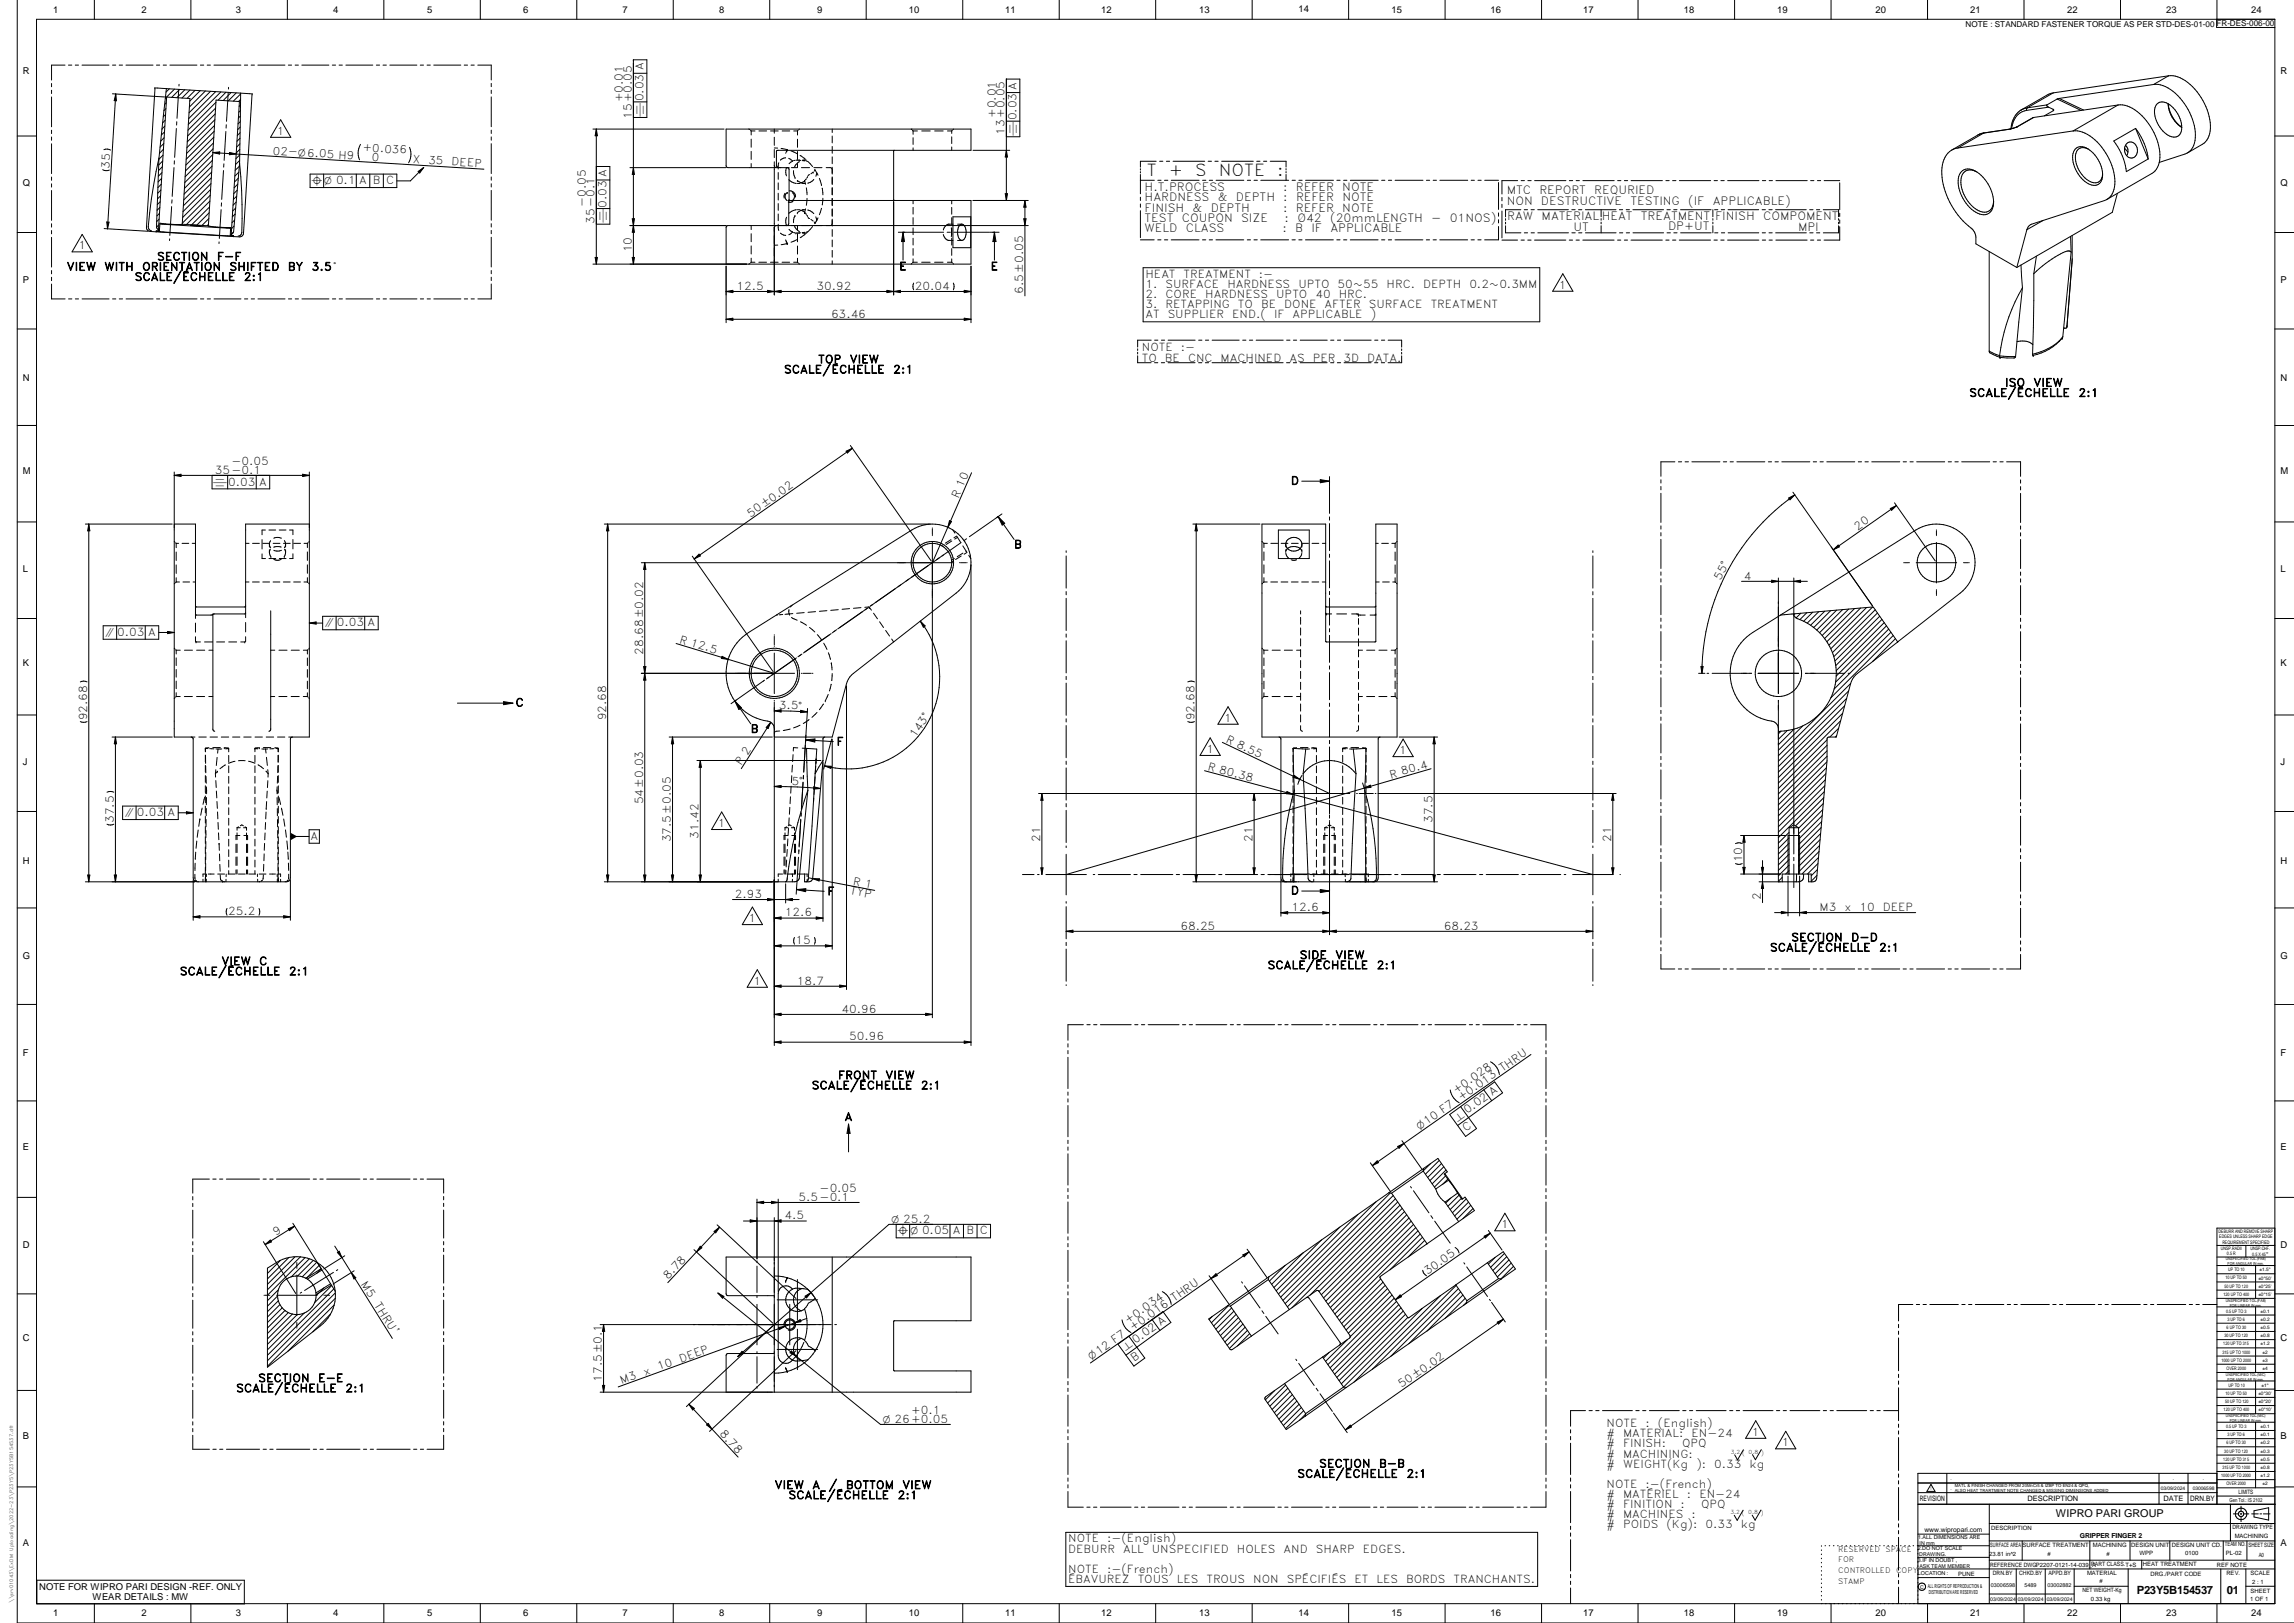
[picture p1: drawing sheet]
<svg xmlns="http://www.w3.org/2000/svg" width="1189mm" height="841mm" viewBox="0 0 1189 841" stroke-linecap="round" stroke-linejoin="round" font-family="sans-serif">
<defs><g id="words">
<g font-size="8.5">
<text x="594" y="91">T</text>
<text x="606" y="91">+</text>
<text x="619" y="91">S</text>
<text x="632" y="91">NOTE</text>
<text x="662" y="91">:</text>
</g>
<g font-size="5.9">
<text x="593" y="99">H.T.PROCESS</text>
<text x="665" y="99">:</text>
<text x="672" y="99">REFER</text>
<text x="696" y="99">NOTE</text>
<text x="781" y="101">MTC</text>
<text x="798" y="101">REPORT</text>
<text x="826" y="101">REQURIED</text>
<text x="593" y="104">HARDNESS</text>
<text x="631" y="104">&amp;</text>
<text x="640" y="104">DEPTH</text>
<text x="665" y="104">:</text>
<text x="672" y="104">REFER</text>
<text x="696" y="104">NOTE</text>
<text x="781" y="106">NON</text>
<text x="799" y="106">DESTRUCTIVE</text>
<text x="845" y="106">TESTING</text>
<text x="875" y="106">(IF</text>
<text x="888" y="106">APPLICABLE)</text>
<text x="593" y="110">FINISH</text>
<text x="618" y="110">&amp;</text>
<text x="627" y="110">DEPTH</text>
<text x="665" y="110">:</text>
<text x="672" y="110">REFER</text>
<text x="696" y="110">NOTE</text>
<text x="850" y="114">TREATMENT FINISH</text>
<text x="593" y="115">TEST</text>
<text x="612" y="115">COUPON</text>
<text x="643" y="115">SIZE</text>
<text x="666" y="115">:</text>
<text x="672" y="115">Ø42</text>
<text x="689" y="115">(20mmLENGTH</text>
<text x="742" y="115">-</text>
<text x="751" y="115">01NOS)</text>
<text x="781" y="114">RAW</text>
<text x="799" y="114">MATERIAL HEAT</text>
<text x="815" y="120">UT</text>
<text x="864" y="119">DP+UT</text>
<text x="914" y="114">COMPOMENT</text>
<text x="932" y="120">MPI</text>
<text x="593" y="120">WELD</text>
<text x="615" y="120">CLASS</text>
<text x="665" y="120">:</text>
<text x="671" y="120">B</text>
<text x="680" y="120">IF</text>
<text x="689" y="120">APPLICABLE</text>
<text x="1107" y="826">P23Y5B154537</text>
<text x="1154" y="826">01</text>
</g>
<g font-size="5.7">
<text x="323" y="53" transform="rotate(-90 323 53)">+0.01</text>
<text x="334" y="52" transform="rotate(-90 334 52)">0.03 A</text>
<text x="327" y="62" transform="rotate(-90 327 62)">15+0.05</text>
<text x="516" y="61" transform="rotate(-90 516 61)">+0.01</text>
<text x="527" y="62" transform="rotate(-90 527 62)">0.03 A</text>
<text x="144" y="70">1</text>
<text x="521" y="70" transform="rotate(-90 521 70)">13+0.05</text>
<text x="141" y="80" transform="rotate(3 141 80)">02-O6.05 H9</text>
<text x="188" y="78" transform="rotate(3 188 78)">+0.036</text>
<text x="192" y="83" transform="rotate(3 192 83)">0</text>
<text x="57" y="88" transform="rotate(-86 57 88)">35</text>
<text x="214" y="84" transform="rotate(3 214 84)">X</text>
<text x="222" y="85" transform="rotate(3 222 85)">35</text>
<text x="234" y="86" transform="rotate(3 234 86)">DEEP</text>
<text x="304" y="107" transform="rotate(-90 304 107)">-0.05</text>
<text x="314" y="108" transform="rotate(-90 314 108)">0.03 A</text>
<text x="308" y="116" transform="rotate(-90 308 116)">35-0.1</text>
<text x="41" y="129">1</text>
<text x="327" y="131" transform="rotate(-90 327 131)">10</text>
<text x="81" y="135">SECTION</text>
<text x="112" y="135">F-F</text>
<text x="35" y="140">VIEW</text>
<text x="54" y="140">WITH</text>
<text x="74" y="140">ORIENTATION</text>
<text x="119" y="140">SHIFTED</text>
<text x="149" y="140">BY</text>
<text x="161" y="140">3.5v</text>
<text x="466" y="140">E</text>
<text x="513" y="140">E</text>
<text x="594" y="144">HEAT</text>
<text x="613" y="144">TREATMENT</text>
<text x="652" y="144">:-</text>
<text x="70" y="145">SCALE/ÉCHELLE</text>
<text x="126" y="145">2:1</text>
<text x="594" y="149">1.</text>
<text x="604" y="149">SURFACE</text>
<text x="636" y="149">HARDNESS</text>
<text x="673" y="149">UPTO</text>
<text x="693" y="149">50~55</text>
<text x="719" y="149">HRC.</text>
<text x="738" y="149">DEPTH</text>
<text x="761" y="149">0.2~0.3MM</text>
<text x="808" y="150">1</text>
<text x="382" y="150">12.5</text>
<text x="423" y="150">30.92</text>
<text x="474" y="150">20.04</text>
<text x="530" y="152" transform="rotate(-90 530 152)">6.5±0.05</text>
<text x="594" y="155">2.</text>
<text x="604" y="155">CORE</text>
<text x="625" y="155">HARDNESS</text>
<text x="661" y="155">UPTO</text>
<text x="682" y="155">40</text>
<text x="694" y="155">HRC.</text>
<text x="594" y="160">3.</text>
<text x="604" y="160">RETAPPING</text>
<text x="642" y="160">TO</text>
<text x="654" y="160">BE</text>
<text x="666" y="160">DONE</text>
<text x="686" y="160">AFTER</text>
<text x="709" y="160">SURFACE</text>
<text x="741" y="160">TREATMENT</text>
<text x="431" y="165">63.46</text>
<text x="594" y="165">AT</text>
<text x="605" y="165">SUPPLIER</text>
<text x="639" y="165">END.(</text>
<text x="660" y="165">IF</text>
<text x="670" y="165">APPLICABLE</text>
<text x="710" y="165">)</text>
<text x="592" y="182">NOTE</text>
<text x="612" y="182">:-</text>
<text x="424" y="188">TOP</text>
<text x="440" y="188">VIEW</text>
<text x="592" y="187">TO</text>
<text x="604" y="187">BE</text>
<text x="616" y="187">CNC</text>
<text x="633" y="187">MACHINED</text>
<text x="668" y="187">AS</text>
<text x="680" y="187">PER</text>
<text x="696" y="187">3D</text>
<text x="709" y="187">DATA.</text>
<text x="406" y="193">SCALE/ÉCHELLE</text>
<text x="463" y="193">2:1</text>
<text x="1039" y="200">ISO</text>
<text x="1054" y="200">VIEW</text>
<text x="1021" y="206">SCALE/ÉCHELLE</text>
<text x="1077" y="206">2:1</text>
<text x="111" y="245">35-0.1</text>
<text x="120" y="241">-0.05</text>
<text x="118" y="252">0.03 A</text>
<text x="669" y="251">D</text>
<text x="497" y="259" transform="rotate(-66 497 259)">R 10</text>
<text x="389" y="268" transform="rotate(-35 389 268)">50±0.02</text>
<text x="963" y="275" transform="rotate(-35 963 275)">20</text>
<text x="526" y="284">B</text>
<text x="892" y="301" transform="rotate(-62 892 301)">55°</text>
<text x="904" y="300">4</text>
<text x="61" y="330">0.03 A</text>
<text x="175" y="325">0.03 A</text>
<text x="352" y="333" transform="rotate(17 352 333)">R 12.5</text>
<text x="333" y="339" transform="rotate(-90 333 339)">28.68±0.02</text>
<text x="267" y="366">C</text>
<text x="404" y="367" transform="rotate(2 404 367)">3.5°</text>
<text x="45" y="373" transform="rotate(-90 45 373)">92.68</text>
<text x="314" y="373" transform="rotate(-90 314 373)">92.68</text>
<text x="619" y="373" transform="rotate(-90 619 373)">92.68</text>
<text x="634" y="374">1</text>
<text x="389" y="380">B</text>
<text x="474" y="383" transform="rotate(-57 474 383)">143°</text>
<text x="434" y="386">F</text>
<text x="635" y="384" transform="rotate(25 635 384)">R 8.55</text>
<text x="625" y="390">1</text>
<text x="725" y="391">1</text>
<text x="384" y="397" transform="rotate(-58 384 397)">R 2</text>
<text x="626" y="399" transform="rotate(15 626 399)">R 80.38</text>
<text x="410" y="407" transform="rotate(2 410 407)">5°</text>
<text x="721" y="403" transform="rotate(-16 721 403)">R 80.4</text>
<text x="333" y="417" transform="rotate(-90 333 417)">54±0.03</text>
<text x="71" y="423">0.03 A</text>
<text x="59" y="427" transform="rotate(-90 59 427)">37.5</text>
<text x="372" y="429">1</text>
<text x="742" y="427" transform="rotate(-90 742 427)">37.5</text>
<text x="161" y="435">A</text>
<text x="348" y="436" transform="rotate(-90 348 436)">37.5±0.05</text>
<text x="362" y="435" transform="rotate(-90 362 435)">31.42</text>
<text x="539" y="436" transform="rotate(-90 539 436)">21</text>
<text x="649" y="436" transform="rotate(-90 649 436)">21</text>
<text x="835" y="436" transform="rotate(-90 835 436)">21</text>
<text x="903" y="447" transform="rotate(-90 903 447)">10</text>
<text x="442" y="458" transform="rotate(11 442 458)">R 1</text>
<text x="381" y="465">2.93</text>
<text x="429" y="464">F</text>
<text x="440" y="463" transform="rotate(11 440 463)">TYP</text>
<text x="669" y="463">D</text>
<text x="913" y="467" transform="rotate(-90 913 467)">2</text>
<text x="669" y="472">12.6</text>
<text x="943" y="472">M3</text>
<text x="956" y="472">x</text>
<text x="964" y="472">10</text>
<text x="976" y="472">DEEP</text>
<text x="118" y="474">25.2</text>
<text x="388" y="478">1</text>
<text x="407" y="475">12.6</text>
<text x="612" y="482">68.25</text>
<text x="748" y="482">68.23</text>
<text x="412" y="489">15</text>
<text x="928" y="488">SECTION</text>
<text x="959" y="488">D-D</text>
<text x="674" y="497">SIDE</text>
<text x="692" y="497">VIEW</text>
<text x="917" y="493">SCALE/ÉCHELLE</text>
<text x="974" y="493">2:1</text>
<text x="115" y="500">VIEW</text>
<text x="134" y="500">C</text>
<text x="657" y="502">SCALE/ÉCHELLE</text>
<text x="713" y="502">2:1</text>
<text x="93" y="505">SCALE/ÉCHELLE</text>
<text x="150" y="505">2:1</text>
<text x="390" y="510">1</text>
<text x="413" y="510">18.7</text>
<text x="436" y="525">40.96</text>
<text x="440" y="539">50.96</text>
<text x="434" y="559">FRONT</text>
<text x="459" y="559">VIEW</text>
<text x="421" y="564">SCALE/ÉCHELLE</text>
<text x="477" y="564">2:1</text>
<text x="755" y="567" transform="rotate(-35 755 567)">+0.028</text>
<text x="438" y="581">A</text>
<text x="760" y="587" transform="rotate(-36 760 587)">C</text>
<text x="425" y="618">-0.05</text>
<text x="414" y="622">5.5-0.1</text>
<text x="407" y="632">4.5</text>
<text x="143" y="640" transform="rotate(-32 143 640)">9</text>
<text x="778" y="637">1</text>
<text x="187" y="665" transform="rotate(58 187 665)">M5</text>
<text x="346" y="663" transform="rotate(-47 346 663)">8.78</text>
<text x="740" y="661" transform="rotate(-35 740 661)">30.05</text>
<text x="194" y="676" transform="rotate(58 194 676)">THRU`</text>
<text x="584" y="686" transform="rotate(-35 584 686)">+0.034</text>
<text x="353" y="706" transform="rotate(-20 353 706)">DEEP</text>
<text x="588" y="706" transform="rotate(-36 588 706)">B</text>
<text x="334" y="713" transform="rotate(-20 334 713)">x</text>
<text x="342" y="710" transform="rotate(-20 342 710)">10</text>
<text x="134" y="716">SECTION</text>
<text x="165" y="716">E-E</text>
<text x="312" y="716" transform="rotate(-90 312 716)">17.5±0.1</text>
<text x="322" y="717" transform="rotate(-20 322 717)">M3</text>
<text x="726" y="719" transform="rotate(-35 726 719)">50±0.02</text>
<text x="122" y="721">SCALE/ÉCHELLE</text>
<text x="179" y="721">2:1</text>
<text x="472" y="733">+0.1</text>
<text x="373" y="743" transform="rotate(47 373 743)">8.78</text>
<text x="833" y="739">NOTE</text>
<text x="853" y="739">:</text>
<text x="859" y="739">(English)</text>
<text x="833" y="745">#</text>
<text x="841" y="745">MATERIAL:</text>
<text x="877" y="745">EN-24</text>
<text x="908" y="744">1</text>
<text x="924" y="749">1</text>
<text x="833" y="750">#</text>
<text x="833" y="755">#</text>
<text x="841" y="755">MACHINING:</text>
<text x="841" y="750">FINISH:</text>
<text x="872" y="750">QPQ</text>
<text x="684" y="760">SECTION</text>
<text x="715" y="760">B-B</text>
<text x="833" y="761">#</text>
<text x="841" y="761">WEIGHT(Kg</text>
<text x="879" y="761">):</text>
<text x="888" y="761">0.33</text>
<text x="907" y="761">kg</text>
<text x="672" y="766">SCALE/ÉCHELLE</text>
<text x="729" y="766">2:1</text>
<text x="401" y="772">VIEW</text>
<text x="421" y="772">A</text>
<text x="429" y="772">/</text>
<text x="438" y="772">BOTTOM</text>
<text x="468" y="772">VIEW</text>
<text x="833" y="771">NOTE</text>
<text x="853" y="771">:-(French)</text>
<text x="409" y="777">SCALE/ÉCHELLE</text>
<text x="465" y="777">2:1</text>
<text x="833" y="776">#</text>
<text x="841" y="776">MATÉRIEL</text>
<text x="874" y="776">:</text>
<text x="881" y="776">EN-24</text>
<text x="833" y="782">#</text>
<text x="841" y="782">FINITION</text>
<text x="871" y="782">:</text>
<text x="882" y="782">QPQ</text>
<text x="833" y="787">#</text>
<text x="841" y="787">MACHINES</text>
<text x="877" y="787">:</text>
<text x="833" y="792">#</text>
<text x="841" y="792">POIDS</text>
<text x="864" y="792">(Kg):</text>
<text x="884" y="792">0.33</text>
<text x="902" y="792">kg</text>
<text x="554" y="799">NOTE</text>
<text x="574" y="799">:-(English)</text>
<text x="554" y="805">DEBURR</text>
<text x="582" y="805">ALL</text>
<text x="597" y="805">UNSPECIFIED</text>
<text x="641" y="805">HOLES</text>
<text x="665" y="805">AND</text>
<text x="682" y="805">SHARP</text>
<text x="706" y="805">EDGES.</text>
<text x="554" y="815">NOTE</text>
<text x="574" y="815">:-(French)</text>
<text x="554" y="820">ÉBAVUREZ</text>
<text x="590" y="820">TOUS</text>
<text x="610" y="820">LES</text>
<text x="625" y="820">TROUS</text>
<text x="650" y="820">NON</text>
<text x="667" y="820">SPÉCIFIÉS</text>
<text x="702" y="820">ET</text>
<text x="713" y="820">LES</text>
<text x="729" y="820">BORDS</text>
<text x="753" y="820">TRANCHANTS.</text>
</g>
<text font-size="5.6" x="1065" y="786">WIPRO PARI GROUP</text>
<g font-size="5.4">
<text x="334" y="60" transform="rotate(-90 334 60)">d</text>
<text x="527" y="71" transform="rotate(-90 527 71)">d</text>
<text x="162" y="95">l O 0.1 A B C</text>
<text x="314" y="116" transform="rotate(-90 314 116)">d</text>
<text x="110" y="252">d</text>
<text x="55" y="330">i</text>
<text x="168" y="325">i</text>
<text x="65" y="423">i</text>
<text x="755" y="581" transform="rotate(-36 755 581)">n 0.02 A</text>
<text x="736" y="586" transform="rotate(-35 736 586)">O10 F7 +0.013 THRU</text>
<text x="462" y="634">O 25.2</text>
<text x="465" y="640">l O 0.05 A B C</text>
<text x="583" y="700" transform="rotate(-36 583 700)">n 0.02 A</text>
<text x="566" y="705" transform="rotate(-35 566 705)">O12 F7 +0.016 THRU</text>
<text x="458" y="737">O 26+0.05</text>
</g>
<g font-size="4.9">
<text x="27" y="7">1</text>
<text x="73" y="7">2</text>
<text x="122" y="7">3</text>
<text x="173" y="7">4</text>
<text x="221" y="7">5</text>
<text x="271" y="7">6</text>
<text x="323" y="7">7</text>
<text x="373" y="7">8</text>
<text x="423" y="7">9</text>
<text x="471" y="7">10</text>
<text x="521" y="7">11</text>
<text x="571" y="7">12</text>
<text x="621" y="7">13</text>
<text x="673" y="6">14</text>
<text x="721" y="7">15</text>
<text x="772" y="7">16</text>
<text x="821" y="7">17</text>
<text x="873" y="7">18</text>
<text x="921" y="7">19</text>
<text x="972" y="7">20</text>
<text x="1021" y="7">21</text>
<text x="1071" y="7">22</text>
<text x="1123" y="7">23</text>
<text x="1167" y="7">24</text>
<text x="12" y="38">R</text>
<text x="1182" y="38">R</text>
<text x="12" y="96">Q</text>
<text x="1182" y="96">Q</text>
<text x="12" y="147">P</text>
<text x="1182" y="147">P</text>
<text x="12" y="197">N</text>
<text x="1182" y="197">N</text>
<text x="12" y="245">M</text>
<text x="1182" y="245">M</text>
<text x="12" y="296">L</text>
<text x="1182" y="296">L</text>
<text x="12" y="345">K</text>
<text x="1182" y="345">K</text>
<text x="12" y="397">J</text>
<text x="1182" y="397">J</text>
<text x="12" y="448">H</text>
<text x="1182" y="448">H</text>
<text x="12" y="497">G</text>
<text x="1182" y="497">G</text>
<text x="12" y="547">F</text>
<text x="1182" y="547">F</text>
<text x="12" y="596">E</text>
<text x="1182" y="596">E</text>
<text x="12" y="647">D</text>
<text x="1182" y="647">D</text>
<text x="12" y="695">C</text>
<text x="1182" y="695">C</text>
<text x="12" y="746">B</text>
<text x="1182" y="746">B</text>
<text x="12" y="801">A</text>
<text x="1182" y="801">A</text>
<text x="20" y="824">NOTE FOR WIPRO PARI DESIGN -REF. ONLY</text>
<text x="48" y="829">WEAR DETAILS : MW</text>
<text x="27" y="838">1</text>
<text x="73" y="838">2</text>
<text x="122" y="838">3</text>
<text x="173" y="838">4</text>
<text x="221" y="838">5</text>
<text x="271" y="838">6</text>
<text x="323" y="838">7</text>
<text x="373" y="838">8</text>
<text x="423" y="838">9</text>
<text x="471" y="838">10</text>
<text x="521" y="838">11</text>
<text x="571" y="838">12</text>
<text x="621" y="838">13</text>
<text x="673" y="837">14</text>
<text x="721" y="838">15</text>
<text x="772" y="838">16</text>
<text x="821" y="838">17</text>
<text x="873" y="838">18</text>
<text x="921" y="838">19</text>
<text x="972" y="838">20</text>
<text x="1021" y="838">21</text>
<text x="1071" y="838">22</text>
<text x="1123" y="838">23</text>
<text x="1167" y="838">24</text>
</g>
<text font-size="4.2" x="1019" y="14">NOTE : STANDARD FASTENER TORQUE AS PER STD-DES-01-00 FR-DES-006-00</text>
<g font-size="3.9">
<text x="995" y="778">REVISION</text>
<text x="1051" y="778">DESCRIPTION</text>
<text x="1121" y="778">DATE</text>
<text x="1135" y="778">DRN.BY</text>
<text x="953" y="804">RESERVED</text>
<text x="953" y="810">FOR</text>
<text x="977" y="804">SPACE</text>
<text x="953" y="815">CONTROLLED</text>
<text x="983" y="815">COPY</text>
<text x="953" y="821">STAMP</text>
</g>
<text font-size="3.6" x="1078" y="797">GRIPPER FINGER 2</text>
<text font-size="3.5" x="997" y="794">www.wipropari.com</text>
<g font-size="3.1">
<text x="1160" y="774">LIMITS</text>
<text x="1032" y="793">DESCRIPTION</text>
<text x="1157" y="792">DRAWING TYPE</text>
<text x="1158" y="797">MACHINING</text>
<text x="1031" y="802">SURFACE AREA</text>
<text x="1048" y="802">SURFACE TREATMENT</text>
<text x="1085" y="802">MACHINING</text>
<text x="1104" y="802">DESIGN UNIT</text>
<text x="1126" y="802">DESIGN UNIT CD.</text>
<text x="1153" y="801">TEAM NO.</text>
<text x="1165" y="801">SHEET SIZE</text>
<text x="1031" y="806">23.81 in^2</text>
<text x="1061" y="806">#</text>
<text x="1092" y="806">#</text>
<text x="1109" y="806">WPP</text>
<text x="1133" y="806">0100</text>
<text x="1154" y="806">PL-02</text>
<text x="1171" y="807">A0</text>
<text x="1031" y="812">REFERENCE DWG.P2207-0121-14-039_A</text>
<text x="1084" y="812">PART CLASS.T+S</text>
<text x="1110" y="812">HEAT TREATMENT</text>
<text x="1149" y="812">REF NOTE</text>
<text x="1015" y="817">PUNE</text>
<text x="1033" y="816">DRN.BY</text>
<text x="1046" y="816">CHKD.BY</text>
<text x="1062" y="816">APPD.BY</text>
<text x="1082" y="816">MATERIAL</text>
<text x="1088" y="820">#</text>
<text x="1114" y="817">DRG./PART CODE</text>
<text x="1154" y="816">REV.</text>
<text x="1166" y="816">SCALE</text>
<text x="1167" y="821">2 : 1</text>
<text x="1079" y="825">NET WEIGHT-Kg</text>
<text x="1166" y="825">SHEET</text>
<text x="1084" y="829">0.33 kg</text>
<text x="1166" y="830">1 OF 1</text>
</g>
<text font-size="3" x="1174" y="651">°</text>
<g font-size="2.8">
<text x="897" y="753">3.2 ( 0.8 )</text>
<text x="1155" y="778">Gen Tol.: IS 2102</text>
<text x="897" y="785">3.2 ( 0.8 )</text>
<text x="994" y="797">1.ALL DIMENSIONS ARE</text>
<text x="994" y="803">2.DO NOT SCALE</text>
<text x="994" y="809">3.IF IN DOUBT ,</text>
<text x="994" y="816">LOCATION :</text>
<text x="999" y="823">ALL RIGHTS OF REPRODUCTION &amp;</text>
<text x="1000" y="826">DISTRIBUTION ARE RESERVED</text>
<text x="1032" y="822">03006598</text>
<text x="1049" y="822">5489</text>
<text x="1061" y="822">03002882</text>
</g>
<g font-size="2.7">
<text x="995" y="800">IN mm</text>
<text x="995" y="806">DRAWING.</text>
<text x="995" y="812">ASK TEAM MEMBER</text>
<text x="995" y="823">C</text>
<text x="1031" y="830">03/09/2024</text>
<text x="1046" y="830">03/09/2024</text>
<text x="1061" y="830">03/09/2024</text>
</g>
<g font-size="2.5">
<text x="1150" y="639">DEBURR AND REMOVE SHARP</text>
<text x="1150" y="642">EDGES UNLESS SHARP EDGE</text>
<text x="1151" y="648">UNSP.RADII</text>
<text x="1152" y="645">REQUIREMENT SPECIFIED</text>
<text x="1166" y="648">UNSP.CHF.</text>
<text x="1154" y="651">0.5 R</text>
<text x="1167" y="651">0.5 X 45</text>
<text x="1155" y="659">UP TO 10</text>
<text x="1171" y="659">±1.5°</text>
<text x="1153" y="663">10 UP TO 50</text>
<text x="1170" y="663">±0°50'</text>
<text x="1152" y="671">120 UP TO 400</text>
<text x="1153" y="667">50 UP TO 120</text>
<text x="1170" y="671">±0°15'</text>
<text x="1170" y="667">±0°25'</text>
<text x="1154" y="680">0.5 UP TO 3</text>
<text x="1172" y="680">±0.1</text>
<text x="1154" y="689">6 UP TO 30</text>
<text x="1154" y="684">3 UP TO 6</text>
<text x="1172" y="689">±0.5</text>
<text x="1172" y="684">±0.2</text>
<text x="1153" y="693">30 UP TO 120</text>
<text x="1172" y="693">±0.8</text>
<text x="1152" y="701">315 UP TO 1000</text>
<text x="1152" y="697">120 UP TO 315</text>
<text x="1172" y="697">±1.2</text>
<text x="1173" y="701">±2</text>
<text x="1151" y="706">1000 UP TO 2000</text>
<text x="1173" y="706">±3</text>
<text x="1154" y="710">OVER 2000</text>
<text x="1173" y="710">±4</text>
<text x="1155" y="719">UP TO 10</text>
<text x="1172" y="719">±1°</text>
<text x="1153" y="723">10 UP TO 50</text>
<text x="1170" y="723">±0°30'</text>
<text x="1152" y="731">120 UP TO 400</text>
<text x="1153" y="727">50 UP TO 120</text>
<text x="1170" y="727">±0°20'</text>
<text x="1170" y="731">±0°10'</text>
<text x="1154" y="740">0.5 UP TO 3</text>
<text x="1172" y="740">±0.1</text>
<text x="1154" y="748">6 UP TO 30</text>
<text x="1154" y="744">3 UP TO 6</text>
<text x="1172" y="744">±0.1</text>
<text x="1172" y="748">±0.2</text>
<text x="1153" y="753">30 UP TO 120</text>
<text x="1172" y="753">±0.3</text>
<text x="1152" y="761">315 UP TO 1000</text>
<text x="1152" y="757">120 UP TO 315</text>
<text x="1172" y="761">±0.8</text>
<text x="1172" y="757">±0.5</text>
<text x="1011" y="767">.</text>
<text x="1126" y="767">.</text>
<text x="1142" y="767">.</text>
<text x="1151" y="765">1000 UP TO 2000</text>
<text x="1172" y="765">±1.2</text>
<text x="1011" y="772">.</text>
<text x="1120" y="772">03/09/2024</text>
<text x="1136" y="772">03006598</text>
<text x="1154" y="770">OVER 2000</text>
<text x="1173" y="770">±2</text>
</g>
<g font-size="2.4">
<text x="7" y="804" transform="rotate(-90 7 804)">Uploading\2022-23\P23Y5\P23Y5B154537.dft</text>
<text x="7" y="831" transform="rotate(-90 7 831)">\\srv01043\ExDM</text>
</g>
<text font-size="2.3" x="1000" y="772">1</text>
<g font-size="2.2">
<text x="1013" y="771">MATL &amp; FINISH CHANGED FROM 20MnCr5 &amp; IZBP TO EN24 &amp; QPQ,</text>
<text x="1013" y="773">ALSO HEAT TRARTMENT NOTE CHANGED &amp; MISSING DIMENSIONS ADDED</text>
</g>
<g font-size="2.1">
<text x="1153" y="653">UNSPECIFIED TOL.(FAB)</text>
<text x="1154" y="655">FOR ANGULAR IN mm.</text>
<text x="1154" y="675">UNSPECIFIED TOL.(FAB)</text>
<text x="1156" y="677">FOR LINEAR IN mm.</text>
<text x="1154" y="713">UNSPECIFIED TOL.(M/C)</text>
<text x="1154" y="715">FOR ANGULAR IN mm.</text>
<text x="1154" y="734">UNSPECIFIED TOL.(M/C)</text>
<text x="1156" y="737">FOR LINEAR IN mm.</text>
</g>
</g></defs>
<g fill="none" stroke="#000" stroke-width=".52">
<path d="M9 0v841h1180M19 10h1160v821h-1160zM49 0v10M99 0v10M149 0v10M199 0v10M249 0v10M299 0v10M349 0v10M399 0v10M449 0v10M499 0v10"/>
<path d="M549 0v10M599 0v10M649 0v10M699 0v10M749 0v10M799 0v10M849 0v10M899 0v10M949 0v10M999 0v10M1049 0v10M1099 0v10"/>
<path d="M1149 10v4h30M1149 0v10M34 34h-7v7M35 34h2M39 34h2M43 34h13M58 34h2M62 34h2M65 34h14M81 34h2M85 34h1M88 34h14"/>
<path d="M104 34h2M107 34h2M111 34h14M127 34h1M130 34h2M134 34h14M149 34h2M153 34h2M156 34h14M172 34h2M176 34h1M179 34h14"/>
<path d="M195 34h2M199 34h1M202 34h14M218 34h1M221 34h2M225 34h14M241 34h1M244 34h2M248 34h7v7M328 38h7M1124 39a20 20 0 0 1 17 11 24 24 0 0 1 3 22l-2 2-8 5M1124 39l-60 9"/>
<path d="M1124 39l-8 5M27 43v2M27 47v1M27 50v16M58 49l27 1M60 49l-4 70M60 49v3h-1zM86 59l-1 1M86 56l-1 1M86 53l-1 1M86 46h-6l-4 73 2 1 46 3 1-1 1-1 5-72-6-1M86 46l39 2"/>
<path d="M86 46l-4 36M88 46l-2 2M90 46l-4 5M93 46l-1 15M93 44v1M93 46l-4 4M96 47l-4 4M98 47l-4 4M101 47l-4 4M104 47l-6 5M106 47l-8 8M109 47l-11 11"/>
<path d="M112 59l-15 15M112 56l-15 14M112 47l-14 14M112 53l-15 14M114 48l-16 16M117 48l-4 4M118 48l-1 15M118 45v1M120 48l-4 4M122 48l-4 4M125 54l-1 1M125 57l-1 1"/>
<path d="M125 52l-1 1M125 49l-4 3M125 48l-1 36M255 43v2M255 47v1M255 50v16M328 53h7M522 41v63M522 48h7M522 41h7v30h-7M1047 57a12 12 0 0 0-5 10M1050 57a10 10 0 0 0-7 10"/>
<path d="M1051 56l-4 1M1051 56l-1 1M1061 54l1 2M1061 54l-10 2M1062 56l2 1M1062 56l-12 1M1064 57h.1M1064 48l-3 1-14 8M1064 48l-13 8M1064 57l-5 3M1066 51l13 6M1066 51l-5 3"/>
<path d="M1067 51l13 6M1067 51h-1M1098 54l-24 14M1098 54a20 20 0 0 1 17 12 23 23 0 0 1 3 22l-3 2-23 13M1098 54l-44 7M1116 44l-49 7M1116 44a21 21 0 0 1 18 13 21 21 0 0 1 2 20l-4 3-13 4M1124 54a4 4 0 0 0-6 0 4 4 0 0 0-1 5 13 13 0 0 0 10 12 4 4 0 0 0 4-5M1124 54a15 15 0 0 1 7 12M1124 54a16 16 0 0 0 7 12M1124 54a18 18 0 0 0 7 12M9 70h10"/>
<path d="M27 67v2M27 71v2M27 75v15M54 78l2-1 1 1M85 77l-2 2M85 74l-2 2M85 71l-2 2M85 68l-1 2M85 65l-1 2M86 62l-2 2M91 67v15M92 63v2"/>
<path d="M110 79h4v1zM110 79l141 9M110 77l-14 15M111 74l-15 15M111 71l-15 15M111 68l-15 15M111 65l-14 15M111 62l-14 15M117 68l-1 15M117 65v1M119 79l3 1h-3zM124 77l-2 2"/>
<path d="M124 75l-1 1M124 72l-1 1M124 69l-1 1M125 66l-2 1M125 63l-2 1M125 60l-1 1M145 62l6 9h-11zM187 75l-1 4v4M212 76l1 4-1 4M255 67v2M255 71v2M255 74v16"/>
<path d="M307 67h68M309 67v70M309 67l1 3h-2zM328 61h7v-30h-7v106M388 67h1M389 68h.1M389 68h2M389 68v2M389 72v4M389 78v5M393 68h4M399 68h4"/>
<path d="M401 77h2M401 67v2M401 71v4M401 77v5M405 77l3 1M405 68h4M407 79h.1M408 78h.1M408 78l-1 1M410 78l3 2M411 68h2M413 68v2"/>
<path d="M413 72v4M413 78v5M414 68h-1M414 67h.1M431 67v2M431 70v4M431 76v3M464 78v26M472 67h1M473 68h.1M473 68v2M473 71v4"/>
<path d="M473 77v1M473 68h2M478 68h4M484 68h5M491 68h2M493 68v1M493 71v3M493 76v2M494 68h-1M494 67h.1M504 78h19M522 78v3h-1z"/>
<path d="M522 63h7M1015 77a11 11 0 0 0-9 13 43 43 0 0 0 17 30l1 2v4l21 13M1025 70l-14 8M1027 69l-2 1M1028 69l-3 1M1028 69l-13 8M1042 67l-14 2M1042 67h.1M1045 66l-3 1M1054 61l-9 5M1074 68l-59 9M1074 68a21 21 0 0 1 18 13 21 21 0 0 1 2 20l-3 3-38 12-1 1-2 2"/>
<path d="M1082 77a4 4 0 0 0-5 0 4 4 0 0 0-1 6 13 13 0 0 0 11 12l2-2 1-2M1101 77l2 2M1101 77a3 3 0 0 1 4-3 3 3 0 0 1 3 3 3 3 0 0 1-2 4 3 3 0 0 1-4 0M1101 77v2l1 2M1102 75v1a4 4 0 0 1 0 5M1107 67l6 15M1107 67l-12 6a32 32 0 0 1 7 16l11-7M1107 67a32 32 0 0 1 6 15M1179 70h10M27 92v1M27 95v2M27 99v15"/>
<path d="M53 88h2h2M82 82a157 157 0 0 0-5 37l2 1M82 82l-1 36M83 98l-1 2M84 95l-2 2M84 92l-2 2M84 89l-2 2M84 86l-2 2M84 83l-2 3M84 80l-2 3M90 87l-1 15M90 83v2"/>
<path d="M109 98l-14 15M109 95l-14 15M110 92l-15 15M110 89l-15 15M110 86l-15 15M110 83l-14 15M110 80l-14 15M116 88l-1 15M116 85v2M123 99l-2 1M123 95l-2 2M123 92l-1 2"/>
<path d="M124 89l-2 2M124 86l-2 2M124 84l-3 36M124 84a159 159 0 0 1 1 38h-2M124 83l-2 2M124 80l-2 2M161 90h45v7h-45zM168 90v7M185 90v7M192 90v7M199 90v7M217 89l3-2-2 3z"/>
<path d="M220 87l-7 7h-7M255 92v1M255 95v2M255 99v15M309 86h7v30h-7M309 93h7M326 87h50M328 87l1 3h-1zM389 85v2M401 87v30M401 86h.1M401 84v2"/>
<path d="M401 86l1 1M402 87h.1M403 89v4M403 95v3M404 84l-1 4M405 87l-3-1v-8h1h100v-11h-127v19l1 1h32M407 82l-3 1M408 87l-1 2 1 2M408 87l1 1v16M408 100a2.5 2.5 0 0 0 0 4M408 100h.1M409 82l1 1"/>
<path d="M409 93l4 2M409 99a3 3 0 0 1 3 3M411 100a2.5 2.5 0 0 1 0 4M411 83l-2 2M411 88l1 4M412 83h-1M412 92h.1M413 83h1M413 87h-3M413 95h2M413 94h.1M413 94l3 1"/>
<path d="M413 85v2M413 83h-1M414 83h1M414 84l-2 3M414 84h.1M415 81l2 2M415 87h5M416 83h1M416 95h1M417 94h.1M417 94l-2 1M417 94v2"/>
<path d="M417 93v1M418 93h-1M418 97v4M418 83h-2M418 84h1M419 92h-1M419 84l2 2M420 90l-1 1M421 89h.1M421 89l-1 1M422 87h4M422 93l-3 2"/>
<path d="M422 88l2 3M422 88v1M423 90v1M425 92l1 4M426 96h.1M426 97v4M428 87h3M431 87h.1M431 88h.1M431 81v4M431 87v3M431 92v4"/>
<path d="M431 97v4M591 87v1M591 89v1M591 90v10M591 93h7M599 84h-8v3M600 93h2M601 84h2M604 93h1M604 84h2M607 93h14M608 84h16"/>
<path d="M623 93h2M626 84h2M627 93h1M630 84h1M630 93h15M633 84h17M646 93h2M650 93h2M651 84h2M653 93h15M655 84h2M658 84h8v3"/>
<path d="M666 87v1M666 89v1M666 90v3M670 93h1M673 93h2M677 93h14M693 93h2M696 93h2M700 93h14M716 93h2M720 93h1M723 93h14"/>
<path d="M739 93h2M743 93h1M746 93h15M762 93h2M766 93h2M769 93h8M777 95v14M787 94h-9v7M788 94h2M792 94h2M795 94h17M813 94h2"/>
<path d="M817 94h2M820 94h17M838 94h2M842 94h2M845 94h17M863 94h2M867 94h2M870 94h17M888 94h2M892 94h2M895 94h17M913 94h2"/>
<path d="M917 94h2M920 94h17M938 94h2M942 94h2M945 94h8M953 95v14M1016 89a8 8 0 0 1 12 3 17 17 0 0 1 4 17 6 6 0 0 1-9 0 18 18 0 0 1-8-18zM1024 89a5 5 0 0 0-6 0 5 5 0 0 0-2 5 17 17 0 0 0 13 16 5 5 0 0 0 4-6M1090 90a5 5 0 0 1-3 6 5 5 0 0 1-6-1 15 15 0 0 1-6-17 5 5 0 0 1 9 1 17 17 0 0 1 6 12M27 116v2M27 119v2M54 118l23 2"/>
<path d="M55 115h2l-1 4zM81 120h4M81 120h.1M81 118l1 1M82 119v1M82 120h.1M82 117l-1 1M82 120h1M82 114l-1 1M83 120h-2M83 111l-2 1M83 108l-2 1"/>
<path d="M83 116l37 2M83 105l-1 1M83 101l-1 2M89 107l-1 15M89 104v1M94 116h-11v4M94 116h.1M94 116l4-65-12-1-4 69M94 116l14 1M99 117h.1M99 117h5M104 117h.1"/>
<path d="M108 117h.1M108 117l4-65 12 1-4 68M108 116l-1 1M108 117l12 1-1 4M108 113l-3 4M108 110l-6 7M109 107l-10 10M109 104l-12 12M109 101l-15 15M115 109l-1 15M115 105v2M121 117l-1 1"/>
<path d="M122 114l-2 1M122 111l-2 1M122 108l-1 1M122 105l-1 1M123 102l-2 1M255 116v2M255 119v2M309 108h7M326 117h50M328 113h1l-1 4zM328 117l1 3h-1zM389 117v2"/>
<path d="M401 118v35M401 118h.1M402 117h-1M402 117h.1M403 100v4M403 105v4M403 111v3M403 116l1 3M407 100l-1 3M408 113l-1 1 1 3M409 104h94v33h-196M409 104v12l-1 1"/>
<path d="M409 104h.1M409 119l2 1M411 104h.1M411 104l-2 1M412 117l2 3M412 112h.1M412 112l-1 3M413 109l-4 2M413 110h.1M413 109h2M413 117v2M415 109l-2 1"/>
<path d="M415 109l2 1M416 109h1M417 109h-2M417 110h.1M417 111h1M417 108v2M418 112h1M418 103v3M419 109l3 2M419 113h1M420 114l1 1M421 117l-2 3"/>
<path d="M422 115v1M422 116h.1M423 115l-1 1M423 112v3M424 113l-2 3M426 108l-1 3M426 108h.1M426 103v3M430 117h.1M431 116v1M431 108v4M431 114v3"/>
<path d="M431 119v4M431 103v4M431 116h.1M463 104v49M473 104v2M473 107v4M473 113v3M473 118v4M492 116h.1M492 116h2M492 116l-2 1-1 2M493 118v2"/>
<path d="M493 104v2M493 107v4M493 113v3M493 118v4M494 112h9v16h-9zM496 116h2M498 116a5 5 0 0 0 0 9M498 116a5 5 0 0 1 1 9h-3M504 104h29M521 100h1v4zM531 113h1l-1 4zM531 104l1 3h-1z"/>
<path d="M531 104v49M533 117h-156l-1 1v19M591 102v2M591 106v1M591 109v14M777 110v2M777 114v2M777 117v7h-8M778 102v2M778 106v2M778 109v14M780 117v4h8"/>
<path d="M780 113v1M780 115v1M788 109h-8v3M790 109h2M793 109h2M797 109h16M815 109h1M818 109h2M822 109h15M830 109v3M830 113v1M830 115v1"/>
<path d="M830 117v4M839 109h2M843 109h1M846 109h16M864 109h2M867 109h2M871 109h16M888 109v3M888 113v1M888 115v1M888 117v4M889 109h1"/>
<path d="M892 109h2M896 109h15M913 109h2M917 109h1M920 109h16M938 109h2M941 109h2M945 109h8v3M953 113v1M953 115v1M953 117v4h-8M953 110v2"/>
<path d="M953 114v2M953 117v7h-8M1050 119l-5 20M1059 114l-9 5M1097 100l-2 10-50 29M9 120h10M27 123v15M43 121l5 10h-11zM88 124v1M114 125l-1 1M117 122h2M119 122h2"/>
<path d="M120 122h-1M120 122h.1M120 121v1M121 120l-1 1M121 122h.1M121 122h-2M255 123v15M308 133h2l-1 4zM328 133h1l-1 4zM376 138v29M389 137h-1M389 136h2"/>
<path d="M389 121v4M389 127v5M389 134v2M389 136h.1M393 136h4M399 136h4M403 127h-2M404 121l3 1M405 136h4M407 124v1M407 124h.1M407 125h.1"/>
<path d="M407 125l1 1M408 126h.1M408 126l-3 1M410 121l-1 1M411 120h.1M411 120l1 1M411 136h2M412 121h.1M412 121h1M413 121h1M413 124l-3 2M413 136h1"/>
<path d="M413 121v4M413 127v5M413 134v2M414 137h.1M415 121h-1M416 121h1M417 120l-1 1M417 121l-2 2M418 121h-2M419 120h-1M431 124v4M431 130v3"/>
<path d="M431 135v2M466 120h4M468 120l1 5h-2zM468 120v15M471 120h18M473 137h-1M473 123v4M473 129v3M473 134v2M473 136h2M473 136h.1M478 136h4"/>
<path d="M484 136h5M489 121l1 3 2 1M491 120h2M491 136h2M492 125h2M492 125h.1M493 121v2M493 136h1M493 123v4M493 129v3M493 134v2M494 137h.1"/>
<path d="M494 120h19M503 138v29M513 120h5M515 120v15M515 120l1 5h-1zM591 124h7M592 139h206v28h-206zM600 124h2M603 124h2M607 124h14M623 124h2M627 124h1"/>
<path d="M630 124h15M646 124h2M650 124h2M653 124h15M670 124h1M673 124h2M677 124h14M693 124h1M696 124h2M700 124h14M716 124h2M719 124h2"/>
<path d="M723 124h14M739 124h2M743 124h1M746 124h15M762 124h2M766 124h2M778 124h8M788 124h2M790 121h2M792 124h1M793 121h2M795 124h16"/>
<path d="M797 121h16M813 124h2M815 121h1M817 124h1M818 121h2M820 124h17M822 121h16M838 124h2M839 121h2M842 124h1M843 121h2M845 124h16"/>
<path d="M846 121h16M863 124h2M864 121h2M867 124h2M867 121h2M870 124h17M871 121h16M888 124h2M889 121h1M892 124h2M892 121h2M895 124h17"/>
<path d="M896 121h15M913 121h2M913 124h2M917 121h1M917 124h2M920 121h16M920 124h17M938 121h2M938 124h2M941 121h2M942 124h2M1031 130v52"/>
<path d="M1047 137l1 12M1055 133l-1 9M1073 123v8M1073 131l-4 43M1073 131a2.8 2.8 0 0 0-4 0l-9 6-6 5M1074 134v2M1074 122v12M1074 134l-3 35M1179 120h10M27 147v8h7M27 140v2M27 144v1"/>
<path d="M36 155h1M39 155h2M43 155h14M58 155h2M62 155h2M65 155h14M81 155h2M85 155h1M88 155h14M104 155h2M107 155h2M111 155h14"/>
<path d="M127 155h1M130 155h2M134 155h14M149 155h2M153 155h2M156 155h14M172 155h2M176 155h1M179 155h14M195 155h2M199 155h1M202 155h14"/>
<path d="M218 155h2M221 155h2M225 155h14M241 155h1M244 155h2M255 140v2M255 144v1M255 147v8h-7M376 151l4-1v2zM376 151h127M398 150v2l7-2v2zM460 150v2l7-2v2z"/>
<path d="M473 147v3M494 147v3M500 150l3 1-3 1zM810 142l5 9h-10zM1048 149l-3 36M1048 149a93 93 0 0 0-12 35M1054 142l-1 42M9 170h10M376 165h4v1zM376 165h127M500 165h3l-3 1zM597 176h-7v4"/>
<path d="M598 176h2M602 176h2M605 176h14M621 176h2M625 176h1M628 176h14M644 176h2M647 176h2M651 176h14M667 176h2M670 176h2M674 176h14"/>
<path d="M690 176h1M693 176h2M697 176h14M712 176h2M716 176h2M719 176h7v4M1045 177a8 8 0 0 1 9 2M1069 175a27 27 0 0 1-15 9M1069 175h.1M1069 174a27 27 0 0 1-16 10M1069 174v1M1071 170h-1"/>
<path d="M1071 169v1M1071 169h.1M1179 170h10M590 184v4h7M590 181v1M590 183h.1M598 188h2M602 188h2M605 188h14M621 188h2M625 188h1M628 188h14"/>
<path d="M644 188h2M647 188h2M651 188h14M667 188h1M670 188h2M674 188h14M690 188h1M693 188h2M697 188h14M712 188h2M716 188h2M726 184v4h-7"/>
<path d="M726 181v1M726 183h.1M1031 182l5 2M1031 182v1l6 2M1036 184h.1M1036 184l9 1M1036 184v1M1036 185h.1M1037 185h.1M1045 185l-1 1-7-1M1053 184h1M1054 184h.1"/>
<path d="M9 220h10M438 234l4-2-3 3zM441 231l42 60M442 232l-82 58M868 239h-7v8M870 239h2M873 239h2M877 239h14M893 239h2M897 239h1M900 239h15M916 239h2"/>
<path d="M920 239h2M923 239h15M940 239h1M943 239h2M947 239h14M963 239h2M967 239h1M970 239h15M986 239h2M990 239h2M993 239h15M1010 239h1"/>
<path d="M1013 239h2M1017 239h14M1033 239h2M1036 239h2M1040 239h7v8M1179 220h10M90 245v137h11M90 246h4v1zM90 246h70M110 246v7h30v-7M118 246v7M133 246v7"/>
<path d="M157 246h3l-3 1zM160 245v137h-10M504 245l-21 47M675 249h14M684 249h5l-5 1zM689 247v5M689 252v14M861 249v1M861 252v2M861 256v15M927 258l3-2-2 3zM929 255l41 59"/>
<path d="M930 256a113 113 0 0 0-48 93M1047 249v1M1047 252v2M1047 256v15M9 270h10M44 272h45M46 272l1 3h-2zM46 272v185M90 272h11v48M136 280v4M138 275h-2v2M139 275h4"/>
<path d="M142 279l2-1 2 1M145 275h3M150 275h2v2M152 280v4M160 272h-33v48M313 272h169M315 272v185M315 272l1 3h-2zM483 274h.1M483 274v3M483 277v1M492 270h1l-2 3z"/>
<path d="M493 280l-3 1M494 275l1 1M496 278l-2 1M496 278l2 3-13 9M496 278l-1 1M501 279l-1 1M515 269l-13 9M517 268l4 3M517 268l-2 1M517 268l9 12M517 268l2 4 2-1M519 266l-2 2"/>
<path d="M618 272h35M620 272l1 3h-2zM620 272v185M654 272h33v60l1 1 25-1v-60h11v110h-70zM663 275h16v14h-16zM689 268v2M689 271v14M861 272v2M861 276v2M861 279v16M980 264l3-2-3 2zM982 261l21 30"/>
<path d="M983 262l-33 23M1004 275h.1M1004 275v2M1004 277v1M1047 273v1M1047 276v2M1047 280v15M1179 270h10M90 281h1M91 281v1M91 282h2M91 282v2"/>
<path d="M91 286v4M91 293v4M91 299v3M94 282h4M100 282h1M127 282h2M131 282h3M136 287v2h2M136 282h4M139 289h4M140 282v2M140 285v3"/>
<path d="M140 282v1M140 285v1M140 280v2M140 288h.1M142 282h3M142 285l2 1 2-1M145 289h3M146 284h-4M146 290h-2h-2M147 282h3M147 288h.1M147 280h.1"/>
<path d="M147 285l1 1M147 280l1 3M147 284h.1M148 282l-1 2M148 285l-1 3M152 287v2h-2M152 282h4M158 282h1M159 282v2M159 286v4M159 293v4M159 299v3"/>
<path d="M160 281l-1 1M160 281h.1M332 292h162M334 292v165M334 292l1 3h-1zM359 288l42 60M360 290l2-3 1 1zM483 281v246M487 289l-19 13M488 282v1M489 283h.1M489 288h-1"/>
<path d="M493 280l-3 2M494 291h-1M495 289l-2 1M497 292h.1M498 292h3M498 288l-3 2M499 283l2 3M499 287l-3 1M501 286h.1M501 292h.1M501 286l-1 1M502 288l1 1"/>
<path d="M503 289a20 20 0 0 1-7 18l-56 44-1 3-8 28h-30M503 289a20 20 0 0 0-30-14l-85 53a25 25 0 0 0-11 27 25 25 0 0 0 22 19M503 293v249M553 285v1M553 288v17M654 281h.1M655 281v1M655 282v2M655 286v4M655 293v4M655 299v3M655 282h2"/>
<path d="M659 282h3M664 282h3M666 285v1M666 287l2 2M666 285a5 5 0 0 1 9 0M669 290h3M669 282h4M675 282h3M675 287l-2 2M675 282a4 4 0 0 1-4 4 4 4 0 0 1-5-4M675 282v1M675 285v1"/>
<path d="M675 282a4 4 0 0 0-5-3 4 4 0 0 0-4 4M680 282h3M685 282h2M689 287v2M689 291v14M713 282h1M716 282h4M721 282h2M723 282v2M723 286v4M723 293v4M723 299v3"/>
<path d="M723 281v1M724 281h.1M825 285v1M825 288v17M861 296v2M861 300v2M922 300v59M930 300v143M950 285l3-3v1zM987 292h.1M987 292h2M989 292h1"/>
<path d="M993 292h21M1004 281v21M1018 292h.1M1018 292h2M1020 292h1M1047 296v2M1047 300v2M91 302l-1 1M91 302h2M91 302h.1M95 302h3M100 302h1"/>
<path d="M101 318l1 1h8M110 319v59l1 1M110 318v1M110 318h.1M127 314v1h-25l-1-1M127 318h-17M127 302h2M131 302h3M136 302h4M140 317v61l-1 1M142 302h3M147 302h3"/>
<path d="M152 302h4M158 302h1M159 302h1M160 302v1M167 319h29v7h-29zM174 319v7M189 319v7M403 319h-1M406 318l-2 1M408 318h-1M409 316v3M410 320l3 1"/>
<path d="M411 314l-1 1M411 318h-2M417 317l-4 1M423 317h-4M429 316l-4 1M434 316h-3M440 315l-4 1M446 315h-4M450 315l-16 11M450 315h-2M450 315h.1M451 315h.1"/>
<path d="M451 315l1 1M453 318l2 3M468 302l-17 12M553 307v1M553 310v17M654 302v1M655 302h2M655 302h.1M659 302h3M664 302h3M669 302h4M674 317v1"/>
<path d="M674 320v3M675 302h3M680 302h3M685 302h2M687 318h.1M687 314l1 1h25v-1M688 318h2M689 306v2M689 310v14M693 318h5M700 318h3M703 318h1"/>
<path d="M703 318h.1M704 318h.1M704 319h.1M704 318v1M704 319h1M705 319h3M713 319h-3M713 318h.1M713 318v1M713 302h2M717 302h3M722 302h1"/>
<path d="M723 302h.1M724 302v1M825 307v1M825 310v17M861 303v16M903 301h34M918 301h4l-4 1zM923 319l-15 9a25 25 0 0 0-11 27 25 25 0 0 0 23 19l1 2 1 4v-1a30 30 0 0 0 27-19 30 30 0 0 0-6-32M923 319l70-44a20 20 0 0 1 27 5 20 20 0 0 1-4 27l-33 26M929 318l1 2a42 42 0 0 1 13 8M929 318l-6 1M930 301h3v1z"/>
<path d="M930 318v1M933 318l-2 2M936 318l-3 3M939 317l-4 5M943 317l-6 6M946 317l-8 7M949 316l-9 9M952 316l-10 10M955 316l-12 12M958 316l-14 13M961 315l-15 16M964 315l-17 18"/>
<path d="M967 315l-19 19M970 315l-21 21M970 315l-41 3M970 315l13 18M972 316l-22 22M973 318l-23 22M974 319l-23 24M1004 306h.1M1004 306v2M1004 308v1M1047 303v16M9 321h10"/>
<path d="M53 324h29v7h-29zM60 324v7M75 324v7M82 328h8M87 327l3 1h-3zM90 336h1M91 337h.1M91 337v2M91 337h2M96 337h4M101 332h.1M101 323v5"/>
<path d="M101 330v2M101 333h1M102 333h.1M102 333h2M102 337h4M106 333h4M108 337h2M112 333h4M119 333h4M125 333h2M127 333h.1M127 323v4"/>
<path d="M127 330v2M127 332h.1M140 337h2M145 337h4M151 337h4M157 337h2M159 337v2M160 337h-1M160 323l4-1v1zM160 336h.1M160 323h7M350 333l51 16"/>
<path d="M401 329h.1M401 330v4M401 335h.1M401 338v21M415 322l3 2M416 339l-2 1M420 325l2 2M424 329l2 3M427 333l2 4M429 338l1 4M431 328l-15 10M433 327l-2 1"/>
<path d="M434 326l-2 1M456 322l2 3M459 327l2 3M462 331l1 2M477 322l2 2v1zM477 322a47 47 0 0 1 2 55 47 47 0 0 1-52 20M553 329v1M553 332v17M654 336h.1M655 337h.1M655 337v2M655 337h2"/>
<path d="M659 337h4M666 337h4M672 337h2M674 325v4M674 331v4M674 337v3M689 326v1M689 329v14M704 321v3M704 325v4M704 331v4M704 337v3"/>
<path d="M704 337h2M708 337h4M713 332h.1M715 337h4M721 337h2M723 337v2M723 337h.1M724 336h.1M825 329v1M825 332v17M861 320v2M861 324v2"/>
<path d="M861 327v15M975 321l-24 24M977 323l-25 25M978 324l-26 26M979 326l-28 27M980 328l-29 29M981 329l-32 33M982 331l-12 12M983 333l-22 18-2 3-7 28h-4l-1 1v11l-6 62-1 1h-3v-4M983 333h.1M1047 320v2M1047 324v2"/>
<path d="M1047 327v15M1179 321h10M45 353h-2h-1M91 341v4M91 347v4M91 353v4M91 359v2M159 341v4M159 347v4M159 353v4M159 359v2M334 345h1l-1 4z"/>
<path d="M334 349l1 3h-1zM374 340l3 2-3-1zM396 353l-13 9M396 352v1M412 349h-80M413 341l-16 11M415 349h1M416 349h4M421 349h.1M429 360l-1 3M431 355l-1 3M431 344v3"/>
<path d="M431 344h.1M431 349v4M439 355v158M553 350v2M553 354v17M619 353h-2h-1M655 341v4M655 347v4M655 353v4M655 359v2M674 342v4M674 348v4"/>
<path d="M674 354v3M674 359v4M689 345v2M689 349v14M704 342v4M704 348v4M704 354v3M704 359v4M723 341v4M723 347v4M723 353v4M723 359v2"/>
<path d="M825 350v2M825 354v17M861 344v2M861 348v1M861 351v15M880 349h4M882 345h1l-1 4zM885 349h1M887 349h21M911 349h21M936 349h20M958 349h1"/>
<path d="M958 358l-36 36M959 354l-37 38M1047 344v2M1047 348v1M1047 351v15M9 371h10M42 374h3M91 362h-1M91 361h2M91 361h.1M96 361h4M102 361h4"/>
<path d="M108 361h2M140 361h2M145 361h4M151 361h4M157 361h2M159 361h1M160 362h.1M237 364h29M261 364h5l-5 1zM381 363l3 4-1 1zM381 363l8 12M381 363l-2 2"/>
<path d="M382 363h-1M383 362l-2 1M399 374l2 2v2M399 374l-1 4-1-1zM399 374l-15 24M401 368l17 1M401 363h.1M401 364v178M401 368h4v1zM401 380h.1M402 379h-1M404 379h-2"/>
<path d="M409 378l-3 1M415 376l-4 1M415 368l3 1h-3zM419 367l-1 15M419 373l-3 2M423 369l-2 3M427 365l-2 3M428 363h.1M553 372v2M553 376v17M616 374h3M636 366l6 9h-11z"/>
<path d="M654 362h.1M655 361h2M655 361h.1M659 361h4M666 361h4M672 361h2M674 365v4M674 370v4M674 376v2M674 378l1 1M675 379h.1M689 364v2"/>
<path d="M689 368v14M703 379h.1M704 378v1M704 365v4M704 370v4M704 376v2M704 361h2M708 361h4M715 361h4M721 361h2M723 361h.1M724 362h.1"/>
<path d="M825 372v2M825 376v17M861 368v2M861 372v1M861 375v15M922 363v94M923 379l-1 1M926 379l-4 4M930 378l-8 8M934 376l-12 13M953 377l-5 5M954 374l-32 32"/>
<path d="M955 370l-33 33M956 366l-34 34M957 362l-35 35M1047 368v2M1047 372v1M1047 375v15M1179 371h10M58 382h31M60 382v3h-1zM60 382v75M103 382h4M106 388h.1"/>
<path d="M106 388v2M106 391v4M106 397v3M106 388h2M107 391v4M107 395h.1M107 397v3M108 388h-2M109 388h2M109 382h4M110 387h.1M112 399v2"/>
<path d="M112 388h1M113 392l-1 5M113 400h.1M113 400l-1 1M113 388v2M114 387h-4M115 382h4M115 388h-2M116 387h.1M116 387l2 1M117 396l-3 2M118 388h-1"/>
<path d="M118 388h.1M119 388v2M119 391v4M119 397v3M121 382h3M122 395l-4 1M124 394h3M126 382h4M129 394l3 2M132 388h.1M132 388v2M132 391v4"/>
<path d="M132 397v3M132 388h2M132 382h4M134 396l3 2M134 387l-2 1M134 387h.1M136 388h2M138 388v2M138 400l1 1M138 382h4M138 392l1 5M139 388h-1"/>
<path d="M139 399v2M140 387h-4M142 388h-2M142 388h2M144 382h4M144 397v3M144 388h.1M144 388h-1M144 395v-4v4M144 388v2M152 382l-2 1v72v2h-1h-47l-2-1v-73l-1-1M347 382h53"/>
<path d="M349 382v75M349 382v3h-1zM361 394h64M363 394v63M363 394l1 4h-2zM411 396l-1 4M411 391v4M413 388l-2-1v2M416 388h2M417 386v14M418 383h4v2zM418 383l-1 3"/>
<path d="M418 383l14 1M418 383l-1 1M418 381v2M418 388l1 21M418 388h5l-1 13M423 397v4M423 395v1M423 393v1M423 393h.1M423 393v2M427 395v82M427 394l-6 61"/>
<path d="M427 394l-5 7M427 397h4v1zM427 382v1v11M431 383l-4 16M431 383v109M553 394v2M553 398v17M624 399l201 54M627 382l5 9h-10zM633 385l56 26M663 382l1 1v72l1 2h1M670 388v2"/>
<path d="M670 391v4M670 397v3M670 388h.1M670 388h7M670 388l1 21M672 388h-2M674 387h4M677 388l-2 13M679 388h-2M680 387h.1M680 387l2 1M682 388h-1"/>
<path d="M682 388h.1M682 388v2M682 391v4M682 397v3M689 387v35M689 384v1M696 388v2M696 391v4M696 397v3M696 388h1M696 388h.1M698 387l-2 1"/>
<path d="M698 387h.1M699 388h2M700 387h4M701 388h7l-1 21M701 388l2 13M706 388h2M708 388h.1M708 388v2M708 391v4M708 397v3M715 382l-1 1v72l-1 2h-5M725 382h20"/>
<path d="M727 383l5 9h-10zM742 398l-189 55M743 382l1 3h-1zM743 382v75M825 394v2M825 398v17M861 392v2M861 395v2M861 399v15M947 398l-25 25M947 395l-25 25M947 383l-25 26"/>
<path d="M947 386l-25 25M947 389l-25 25M947 392l-25 25M952 381l-1 1M1047 392v2M1047 396v1M1047 399v15M55 411h4M64 418h28v7h-28zM71 418v7M85 418v7M105 419l-1 3"/>
<path d="M106 413l-1 4M106 402v3M106 407v4M106 412v4M106 418v3M107 402v4M107 419v4M107 408v1M107 413v4M107 409v2M112 401v2M112 404v4"/>
<path d="M112 410v3M112 415l1 4M119 402v4M119 408v3M119 413v4M119 419v3M132 402v4M132 408v3M132 413v4M132 419v3M138 419h.1M138 415v4"/>
<path d="M138 410v4M139 405v3M139 401v2M144 409v2M144 413v4M144 408v1M144 419v4M144 402v4M144 402v3M144 407v4M144 412v4M144 418v3"/>
<path d="M145 413v4M146 419l1 3M401 408l24 1M401 408l4-1v1zM409 418v4M410 413l-1 3M410 407v4M410 402v4M416 405l-1 15M416 402v2M419 409a217 217 0 0 0-11 46M419 409l-5 46-1 2h-100"/>
<path d="M422 414v1M422 408l3 1h-3zM422 408v4M422 403v3M422 401l-3 54v1l-1 1M538 411h162M540 411l1 4h-2zM540 411v42M553 416v2M553 420v17M650 411l1 4h-2zM650 411v42"/>
<path d="M667 410l3 2-3-1zM670 402v3M670 407v4M670 412v4M670 418v3M671 402l3 2-4-1zM671 409l-1 46M671 409a163 163 0 0 0-6 46M675 402l-2 4M675 401l3 54v1l2 1M682 402v4M682 408v3"/>
<path d="M682 413v4M682 419v3M696 402v4M696 408v3M696 413v4M696 419v3M703 401a17 17 0 0 0-28 0M703 401l-3 54v1l-2 1M703 411h.1M704 411h8M706 406l1 2M707 408l3-1v1z"/>
<path d="M707 409l1 47M707 409a145 145 0 0 1 6 47l-2 1M708 402v3M708 407v4M708 412v4M708 418v3M713 411h.1M714 411h124M825 416v2M825 420v17M836 411v4h-1zM836 411v42"/>
<path d="M861 416v2M861 419v2M945 420l-13 12M945 416l-13 13M945 413l-14 15M945 410l-23 24M946 407l-24 24M946 404l-24 24M946 401l-24 25M1047 416v2M1047 419v2M9 420h10"/>
<path d="M55 427l2 1 2-1M92 421h8M97 421h3l-3 1zM102 436v4M103 430l-1 4M104 424l-1 4M104 424h.1M106 423v4M106 428v4M106 434v3M106 439v3M107 436v4"/>
<path d="M107 430v4M107 425v3M113 421v3M113 426v4M113 432v3M114 437v4M114 437h.1M119 424v4M119 429v4M119 435v3M122 437v5M123 429h2"/>
<path d="M123 437v5M123 429v1M123 432v3M124 428l-1 1M124 433h-2v2M125 428v-1l1 1M126 429h2M126 433h2v2M127 428l1 1M128 437v5M128 429v1M128 432v3"/>
<path d="M132 424v4M132 429v4M132 435v3M137 437v4M137 432v3M138 426l-1 4M138 421v3M144 425v3M144 430v4M144 436v4M144 423v4M144 428v4"/>
<path d="M144 434v3M144 439v3M147 424l1 4M148 430v4M149 436v4M149 440h.1M150 433h10M160 430h6v7h-6zM374 421l5 9h-10zM406 437v5M407 429h1M407 437v5"/>
<path d="M407 429v1M407 432v3M408 428l-1 1M408 433h-2v2M408 435v3M409 428v-1l1 1M409 429l-1 4M409 424v3M410 429h2M410 433h2v2M411 428l1 1M412 437v5"/>
<path d="M412 429v1M412 432v3M415 425l-1 14M415 421v2M553 438v1M670 423v4M670 428v4M670 434v3M670 439v3M682 424v4M682 429v4M682 435v3"/>
<path d="M686 437v5M687 429h1M687 429v1M687 432v3M687 437v5M687 428v1M688 433h-2v2M688 428l1-1 1 1M689 425v59M689 422v2M690 429h1M690 433h2v2"/>
<path d="M691 428v1M691 429v1M691 432v3M691 437v5M692 437v5M696 424v4M696 429v4M696 435v3M708 423v4M708 428v4M708 434v3M708 439v3"/>
<path d="M825 438v1M861 423v15M861 440v1M899 437h2h2M902 433h24M904 433v3h-1zM904 433v20M927 429v24M927 431l-5 6M927 434l-5 6M927 437l-5 6M927 440l-5 5"/>
<path d="M927 429h5M932 429v24M932 429l-2-2-3 2M943 438l-11 11M943 435l-11 11M944 432l-12 11M944 429l-12 12M944 426l-12 12M944 423l-12 12M1047 423v15M1047 440v1M1179 420h10"/>
<path d="M44 457h57M45 453h2l-1 4zM59 453h1v4zM100 456v21M101 453v3M101 447v4M101 456l1 1M101 442v3M102 457h1M105 456v1M106 444v4M106 449v4"/>
<path d="M106 455l1 2M106 456h.1M107 453v2M107 457h.1M107 453h-2v1M107 447v4M107 442v4M107 456v1M107 453v1M108 453h3M113 453h3M114 443v3"/>
<path d="M114 448v3M114 453v3M114 456h.1M115 456v1M115 457h.1M116 457h.1M117 456v1M117 453v1M118 453h4M119 440v4M119 446v3M119 451v2"/>
<path d="M122 444v4M122 451v2M123 444v4M123 451v2M124 453h3M128 444v4M128 451v2M129 453h3M132 440v4M132 446v3M132 451v2M133 453v1"/>
<path d="M134 456v1M134 453h4M135 457h-1M136 456l-1 1M136 453v3M137 448v3M137 442v4M140 453h3M144 453v1M144 456v1M144 442v4M144 448v3"/>
<path d="M144 453v4M144 456h.1M144 450v3h1v1M144 444v4M145 456v1M148 457h.1M149 457h.1M149 442v3M149 456v1M149 447l1 4M150 453v2M150 456v21"/>
<path d="M314 453h2l-1 4zM334 453h1l-1 4zM348 453h1v4zM362 453h2l-1 4zM403 456v1M406 453h-3v1M406 444v4M406 451v2M407 444v4M407 451v2M407 458v10M407 457h.1"/>
<path d="M408 446l-1 3M408 453h2M408 455l-1 2M408 455h.1M408 440v4M411 453h1M411 456v1M411 453v1M412 444v4M412 451v2M413 459v2M413 453h4"/>
<path d="M414 444l-1 14M414 441v1M414 440v1M417 453v4h3l1-2M418 453v1M418 456v1M419 455l34 6M421 455h4l-1 2zM530 453h6M538 453h1M539 450h2l-1 3zM542 453h21"/>
<path d="M553 443v21M567 453h.1M569 453h17M588 453h1M591 453h17M610 453h1M613 453h17M618 457h127M619 453h2l-1 4zM632 453h1M635 453h17M649 450h2l-1 3z"/>
<path d="M654 453h1M657 453h20M664 456v19M665 455h.1M665 455v1l2 1M669 456v1M669 453v1M670 449v4M670 444v4M670 455v2M670 456v1M679 453h-8v4"/>
<path d="M680 453h3M681 456v1M681 453v1M682 440v4M682 446v3M682 451v2M685 453h3M686 444v4M686 451v2M687 444v4M687 451v2M690 453h4"/>
<path d="M691 444v4M691 451v2M692 444v4M692 451v2M695 453h3M696 440v4M696 446v3M696 451v2M697 453v1M697 456v1M699 453h-20M699 453h9"/>
<path d="M701 453h20M707 453v4M708 453h.1M708 457h.1M708 455v2M708 444v4M708 450v3M709 453v1M709 456v1M723 453h1M726 453h17M743 453h1l-1 4z"/>
<path d="M745 453h1M748 453h17M767 453h1M770 453h17M789 453h1M792 453h17M811 453h.1M815 453h21M825 443v21M835 450h1v3zM840 453h.1M861 443v2"/>
<path d="M861 447v15M899 448h2h2M902 453h21M903 449h1v4zM913 449h1l-1 4zM913 457l1 3h-1zM913 446v22M924 455l-2 2M927 453v-20h6v20M927 454v21M927 451l-2 2M927 443l-5 5"/>
<path d="M927 445l-5 6M927 448l-5 6M930 444v2M930 448v12M931 453v4M933 454v21M935 453l-1 3-2 1h-20M939 457v-4h-15v4M942 454l-3 3M942 451l-3 3M942 447l-5 6M942 444l-8 9"/>
<path d="M943 441l-11 11M1047 443v2M1047 447v15M9 470h10M100 475h4v1zM100 475h50M118 471l-1 1 1 2M134 471v3M147 475h3l-3 1zM380 466h34M390 470l5 9h-10zM398 466h3l-3 1z"/>
<path d="M401 476l4-1v1zM401 476h26M407 466h4v1zM413 461l14 1M413 461h5v1zM413 461v2M413 460v1M423 475l4 1h-4zM553 467v1M553 470v16M664 473h25M664 473l3-1v2z"/>
<path d="M675 462h14M684 461l5 1-5 1zM686 472l3 1-3 1zM826 467v1M826 470v16M861 464v1M861 467v2M861 471v15M920 473h73M923 472l4 1h-4zM933 473l3-1v1zM1047 464v1"/>
<path d="M1047 467v2M1047 471v15M1179 470h10M401 490h4v1zM401 490h30M412 486l-1 2 1 1M422 486l1 2-1 1M428 490h3l-3 1zM553 483l3-1v1zM553 488v2M553 492v16M686 482v1l7-1v1z"/>
<path d="M826 483h-4v-1l3 1h-272M826 488v2M826 492v16M861 488v1M861 491v2M861 495v7h7M1047 495v7h-7M1047 488v1M1047 491v2M392 502l6 10h-11zM401 511l4-1v2zM401 511h38"/>
<path d="M435 510l4 1-4 1zM553 510v1M826 510v1M870 502h1M873 502h2M877 502h14M893 502h2M897 502h1M900 502h15M916 502h2M920 502h2M923 502h15"/>
<path d="M940 502h1M943 502h2M947 502h14M963 502h2M966 502h2M970 502h15M986 502h2M990 502h1M993 502h15M1010 502h1M1013 502h2M1017 502h14"/>
<path d="M1033 502h2M1036 502h2M9 520h10M401 526l4-1v1zM401 526h82M480 525l3 1h-3zM500 539l3 1-3 1zM561 531h-8v8M563 531h2M567 531h1M570 531h16M588 531h2"/>
<path d="M592 531h1M595 531h16M613 531h2M616 531h2M620 531h16M638 531h1M641 531h2M645 531h16M662 531h2M666 531h2M669 531h16M687 531h2"/>
<path d="M691 531h1M694 531h16M712 531h2M715 531h2M719 531h16M737 531h1M740 531h2M744 531h16M761 531h2M765 531h2M768 531h16M786 531h2"/>
<path d="M790 531h1M793 531h8v8M1179 520h10M401 540l4-1v2zM401 540h102M553 541v2M553 544v2M553 548v16M772 550l3 2 2 5M793 546l-82 58M801 541v2M801 544v2"/>
<path d="M801 548v16M9 570h10M553 566v2M553 569v2M553 573v16M752 565l1 4 3 2M757 573l8 12-5 4-9-11 24-17 4 5-24 17M769 565l4 5M801 566v2M801 569v2M801 573v16M1179 570h10"/>
<path d="M440 583v14M440 583l1 4h-2zM553 591v2M553 594v2M553 598v16M724 594l4-1-3 2zM727 591l10 15M801 591v2M801 594v2M801 598v16M109 611h-9v7M110 611h2"/>
<path d="M114 611h1M117 611h17M136 611h2M140 611h2M143 611h17M162 611h2M166 611h2M169 611h18M188 611h2M192 611h2M195 611h18M214 611h2"/>
<path d="M218 611h1M221 611h9v7M553 616v2M553 619v2M710 603l11 14M711 604l3-2zM720 618l-94 65 12 16h1l10-7M720 618h1M721 618l-56 56M721 618l19 27M722 620l-56 56M731 615v1"/>
<path d="M733 617l8 11M738 607l-17 11M738 607l6 9M738 605v2M742 603l-4 4M744 616l2 4 3 3M746 601l-7 7M747 603l-7 7M748 605l-7 7M749 608l9 13M749 609l-6 6M749 606l-7 7"/>
<path d="M750 611l-2 3M751 612l4 6M751 612l-3-4 2-1-5-7-25 18M751 612l-7 4M755 618l-6 5M755 618l3 3 1-1 5 7-8 6M756 619l-6 6M801 616v2M801 619v2M9 620h10M100 620v2M100 624v1"/>
<path d="M100 627v15M149 637l4-2-3 3zM152 634l22 35M153 635l-16 10M230 620v2M230 624v1M230 627v15M370 638l3-2-2 3zM372 635l40 38M373 636l-27 29M385 633h33M389 632l3 1h-3z"/>
<path d="M392 621v31M392 623h4v1zM392 623h53M400 623h3l-3 1zM401 631v90M401 633l4-1v1zM403 621v48M464 634v7h49v-7h-52l-79 69M471 634v7M492 634v7M499 634v7M506 634v7"/>
<path d="M553 623v16M694 636l-33 33M704 629l-41 42M713 623l-49 49M723 621l-56 56M724 623l-54 55M726 625l-47 46M727 626l-43 43M728 628l-43 43M729 629l-43 44M730 631l-43 43M731 633l-43 43"/>
<path d="M733 634l-44 44M734 636l-43 43M735 638l-43 43M736 639l-43 44M742 630l1 1M744 633l8 11M749 623l7 10M752 621l-3 2M756 633l-41 29 15 21 49-34 6 9-87 61M757 621l-5 6M760 621l-7 7M761 623l-7 7"/>
<path d="M762 625l-7 7M763 626l-5 6M771 638l7 10M772 639l-49 35M780 629l5 9h-10zM801 623v16M1179 620h10M1179 636h-30v143M100 643v2M100 647v2M100 650v15M136 643l17 27"/>
<path d="M137 645l3-2 1 1zM145 653l-6 7M150 652l-11 11M153 651l-14 15M154 654h.1M154 655v2M154 657h.1M156 651l-17 17M158 652l-19 19M160 652l-9 10M162 653l-8 8M164 654l-7 8"/>
<path d="M165 656l-6 6 7-5-2 3M167 658l-8 5M173 659l-15 10M173 646l30 48M175 649l1-1 1 4zM175 658h-1M179 651l-11 7M182 659l2 3-1 1zM184 659l-11 6M230 643v2M230 647v2M230 650v15"/>
<path d="M360 648l41 38M363 646l1 1-3 2zM392 653v1M392 656v14M431 651v70M553 641v2M553 644v2M553 648v16M644 650l3-1-2 2zM646 647l11 15M647 649l-82 57M666 656l-8 8"/>
<path d="M675 649l-16 17M685 642l-25 25M737 641l-17 17M737 658l1 2 1 1M738 643l-8 8M740 644l-1 1M754 646l2 3M759 654v1M760 657l11 15M769 641l3-2-2 3zM771 654l6 9M775 652l-4 3"/>
<path d="M780 650l-8 7M781 651l-7 7M782 653l-7 7M783 655l-7 7M784 656l-6 7M801 641v2M801 644v2M801 648v16M1149 656h30M1149 645h30M1149 651h30M1164 645v6"/>
<path d="M1169 656v17M9 670h10M100 667v1M100 670v2M100 674v14M137 671h.1M137 671h2M140 671h.1M143 671h21M144 672a10 10 0 0 0 10 9M144 672l-5 5M144 668l-5 6"/>
<path d="M144 674l-5 6M145 676l-6 6M146 678l-7 7M148 679l-9 9M154 661v21M156 670h.1M159 663a10 10 0 0 0-15 9M159 663l4 3 1 4M163 675a10 10 0 0 1-9 6M164 670l-1 5M168 667l-4 4M168 671h.1"/>
<path d="M168 671h2M171 671h.1M171 665l-7 5M172 666l-8 5M172 666l-9 9M173 668l-34 34M173 676l-24 24M174 669v4M174 673l-35 35M174 669a20 20 0 0 0-31-15l-4 3v51l27-21a20 20 0 0 0 8-14M174 670l-35 35M230 667v1"/>
<path d="M230 670v2M230 674v14M372 670l3 2-1 1zM372 670l84 68h37M392 676v21M392 672h.1M401 661l7 1M401 671h-24l-1-20h127v33h-40v26h1h39v11h-192M403 674h21M407 664h.1M408 662l-1 2M408 662h.1"/>
<path d="M408 662l6 2 5 4M409 676v21M411 668h2h6M413 663v21M415 679a6 6 0 0 1-7-3 6 6 0 0 1 3-8 4 4 0 0 0-5-2 4 4 0 0 0-3 4v32a4 4 0 0 0 3 4 4 4 0 0 0 5-1 6 6 0 0 1-3-8 6 6 0 0 1 7-3M416 668a6 6 0 0 0-5 5 6 6 0 0 0 4 6M417 678l-2 1M417 672l3-2-2 3zM418 668l4 4M419 668l3 5M422 673l-1 1a8 8 0 0 0-4 4 26 26 0 0 1 0 17h1a6 6 0 0 0 3 4l1 1M422 673a25 25 0 0 1 0 27"/>
<path d="M553 666v2M553 669v2M553 673v16M602 669l3 3 2 4M627 661l10 15M628 663l2-3 1 1zM636 677h2M637 677l-9 8M638 677l11 15M638 678l-9 9M639 679l-9 10M643 664l1 1"/>
<path d="M645 666l8 12M654 679l1 2M657 663l-19 14M657 663l11 16M658 662l-1 1M677 672l1 1 16 23v1M684 669l16 24M684 669h-2l-33 23M716 663l-22 21M717 664l-22 22M718 666l-22 22M719 668l-21 21"/>
<path d="M720 669l-21 22M721 671l-21 22M723 673l-35 34M723 674l3-3v1zM724 674l-35 35M725 676l-35 34M726 678l-34 34M727 679l-34 35M737 678l-41 41M747 671l-45 45M754 666l6 8M755 666l-44 44"/>
<path d="M756 668l-35 35M757 669l-27 27M758 671l-18 19M759 673l-10 10M760 675l-2 2M760 674v1M772 673v1M773 675l7 10M777 663l-17 11M777 663h1M801 666v2M801 669v2"/>
<path d="M801 673v16M991 676h-7v8M993 676h2M997 676h1M1000 676h15M1017 676h1M1020 676h2M1024 676h14M1040 676h2M1044 676h1M1047 676h15M1064 676h2"/>
<path d="M1067 676h2M1071 676h15M1087 676h2M1091 676h2M1094 676h15M1111 676h2M1115 676h1M1118 676h15M1135 676h1M1138 676h2M1142 676h7M1149 660h30"/>
<path d="M1149 664h30M1149 669h30M1149 673h30M1149 677h30M1169 677v34M1179 670h10M100 690v2M100 694v1M100 697v15M149 680l-10 11M152 681l-13 13M154 685h.1"/>
<path d="M154 686v2M154 688h.1M154 681l-15 16M158 680l-19 19M171 681l-9 9M230 690v2M230 694v1M230 697v15M311 686h120M313 686v35M313 686v4h-1zM401 687l-45 42"/>
<path d="M403 699h21M403 688l4-1-3 2zM406 687a3 3 0 0 1 3-4 3 3 0 0 1 3 4 3 3 0 0 1-3 2M412 686l3-2v1zM412 700l-44 42M413 689v21M415 694h2M415 694a6 6 0 0 0-4 5 6 6 0 0 0 5 6M417 696l-3 5-3 4h2h6M418 683l-98 36M433 686h.1M553 691v2"/>
<path d="M553 694v2M553 698v16M581 684l2 4 3 2M585 692l8 12-5 4-9-11 24-17 4 5-23 17M597 684l4 5M628 682l-1 2M641 681l-10 9M642 683l-10 9M643 684l-9 10M644 686l-9 9M645 688l-9 9M646 689l-9 10"/>
<path d="M648 691l-7 7M656 682l6 9M698 694l-11 11M700 693l-15 10M728 681l-34 34M730 683l-35 34M776 685l3-1-2 2zM779 684l-82 57M801 691v2M801 694v2M801 698v16M984 686v2"/>
<path d="M984 690v1M984 693v17M1149 681h30M1149 686h30M1149 690h30M1149 694h30M1149 698h30M100 713v2M100 717v2M230 713v2M230 717v2M312 718h1v3z"/>
<path d="M385 700v1l-3 2zM392 700v1M392 703v14M392 719h.1M401 701l-24 1-1 19M407 709h.1M407 709l1 2M408 711h.1M408 711l-7 1M410 700l3 3-4-2zM419 705l-5 3-6 3M422 700l-3 5"/>
<path d="M553 716v2M553 719v2M666 717l11 16M666 718l-9 9M667 719l-9 10M672 704v1M673 707l8 11M682 719l1 2M685 703l11 16M685 703l-30 21 12 17 9-7M689 701l-3 3M696 719h2"/>
<path d="M696 719l-19 14M698 719l-22 15M801 716v2M801 719v2M984 712v2M984 716v1M984 719v17M1149 703h30M1149 707h30M1149 711h30M1149 716h30M1149 720h30"/>
<path d="M1169 716v17M9 721h10M100 720v15M100 737v1M230 720v15M230 737v1M357 728l26 27M357 728l3 2-1 1zM366 738h1l2 3zM553 723v16M661 721l-5 4M669 721l-10 9"/>
<path d="M670 723l-10 9M671 724l-9 10M672 726l-9 9M673 728l-9 9M674 729l-9 10M676 731l-10 9M677 733l-4 3M677 733l-1 1M684 722l6 9M691 732l7 10M801 723v16M822 731h-8v8"/>
<path d="M824 731h1M827 731h2M830 731h16M848 731h2M851 731h2M855 731h15M872 731h2M876 731h1M879 731h16M896 731h2M900 731h2M903 731h16"/>
<path d="M910 736l5 9h-10zM921 731h1M924 731h2M928 731h15M945 731h2M948 731h2M952 731h15M969 731h2M973 731h1M976 731h8M984 738v2M1149 724h30"/>
<path d="M1149 728h30M1149 733h30M1149 737h30M1169 737v34M1179 721h10M100 744v7h9M100 740v2M110 751h2M114 751h2M117 751h18M136 751h2M140 751h2"/>
<path d="M143 751h18M162 751h2M166 751h2M169 751h18M188 751h2M192 751h2M195 751h18M214 751h2M218 751h2M230 740v2M230 744v7h-9M553 741v2"/>
<path d="M553 744v2M553 748v16M697 741l3-2zM801 741v2M801 744v2M801 748v16M814 741v2M814 744v2M814 748v16M904 751l-4 5-1-2M913 751l-3 5-2-2M925 742l6 9h-11z"/>
<path d="M984 741v2M984 745v17M1149 741h30M1149 745h30M1149 750h30M1149 754h30M1149 758h30M9 771h10M553 766v2M553 769v2M553 773v8h8M801 773v8h-8"/>
<path d="M801 766v2M801 769v2M814 766v2M814 769v2M814 773v16M984 764v2M984 767v2M984 771v17M994 779h185M994 773h155M994 768h155M1001 769l2 4h-4z"/>
<path d="M1009 763v16M1031 779v52M1119 763v16M1134 763v16M1149 763h30M1149 767h30M1149 771h30M1149 775h30M1149 763h-155v68M1156 779v19M1179 771h10M552 794h245v28h-245z"/>
<path d="M563 781h2M567 781h1M570 781h16M588 781h2M591 781h2M595 781h16M613 781h1M616 781h2M620 781h16M638 781h1M641 781h2M645 781h16"/>
<path d="M662 781h2M666 781h2M669 781h16M687 781h2M691 781h1M694 781h16M712 781h2M715 781h2M719 781h16M737 781h1M740 781h2M744 781h16"/>
<path d="M761 781h2M765 781h2M768 781h16M786 781h2M790 781h1M814 791v2M814 794v2M814 798v16M903 783l-3 5-1-3M913 782l-3 6-2-3M984 790v1M984 793v2"/>
<path d="M984 797v17M994 795h37M1031 789h148M1031 798h148M1048 798v10M1083 798v15M1104 798v10M1125 798v10M1152 798v10M1157 784h3M1161 784h1M1161 780v3"/>
<path d="M1161 784v1M1161 786v3M1163 784h2M1164 798v10M1167 784h3M1168 783l8-2v7l-8-2zM1171 784h1M1173 784h3M19 819h108v12h-108zM814 816v2M814 819v2M944 801h.1"/>
<path d="M944 803h.1M944 805v1M944 807v1M944 810h.1M944 812h.1M944 814h.1M944 816h.1M944 818h.1M946 801h.1M948 801h.1M950 801h.1M952 801h1"/>
<path d="M954 801h1M957 801h.1M959 801h.1M961 801h.1M963 801h1M965 801h1M968 801h.1M970 801h.1M972 801h.1M974 801h.1M976 801h1M978 801h1"/>
<path d="M981 801h.1M983 801h.1M984 815v2M984 819v2M985 801h.1M987 801h.1M989 801h1M991 801h1M994 817h37M994 813h185M994 807h37M1031 801h-37"/>
<path d="M1031 808h148M1045 813v18M1060 813v18M1075 813v18M1103 813v18M1110 808v5M1151 813v18M1164 813v18M49 831v10M99 831v10M149 831v10M199 831v10"/>
<path d="M249 831v10M299 831v10M349 831v10M399 831v10M449 831v10M499 831v10M549 831v10M599 831v10M649 831v10M699 831v10M749 831v10M799 831v10"/>
<path d="M814 823v8M849 831v10M899 831v10M944 820v1M944 822v1M944 825h.1M944 827h.1M944 829h.1M949 831v10M984 822v9M999 831v10M1031 826h44"/>
<path d="M1049 831v10M1075 822h28M1099 831v10M1149 831v10M1164 822h15"/>
<circle cx="483" cy="292" r="11"/>
<circle cx="483" cy="292" r="10"/>
<circle cx="1004" cy="292" r="10"/>
<circle cx="401" cy="349" r="13"/>
<circle cx="401" cy="349" r="12"/>
<circle cx="922" cy="349" r="12"/>
<circle cx="409" cy="686" r="2.4"/>
<circle cx="1161" cy="784" r="1.4"/>
<circle cx="1161" cy="784" r="3"/>
<circle cx="996" cy="822" r="1.9"/>
</g>
<g fill="#000">
<path d="M60 49v3h-1zM110 79h4v1zM309 67l1 3h-2zM119 79l3 1h-3zM217 89l3-2-2 3zM328 87l1 3h-1zM522 78v3h-1zM55 115h2l-1 4zM328 113h1l-1 4zM521 100h1v4zM531 113h1l-1 4zM531 104l1 3h-1z"/>
<path d="M308 133h2l-1 4zM328 133h1l-1 4zM328 117l1 3h-1zM468 120l1 5h-2zM515 120l1 5h-1zM376 151l4-1v2zM398 150l3 1-3 1zM401 151l4-1v2zM460 150l3 1-3 1zM463 151l4-1v2zM500 150l3 1-3 1zM376 165h4v1z"/>
<path d="M500 165h3l-3 1zM438 234l4-2-3 3zM90 246h4v1zM157 246h3l-3 1zM684 249h5l-5 1zM927 258l3-2-2 3zM46 272l1 3h-2zM315 272l1 3h-2zM492 270h1l-2 3zM517 268l4 3-2 1zM620 272l1 3h-2zM980 264l3-2-3 2z"/>
<path d="M334 292l1 3h-1zM360 290l2-3 1 1zM950 285l3-3v1zM918 301h4l-4 1zM930 301h3v1zM87 327l3 1h-3zM160 323l4-1v1zM477 322l2 2v1zM334 349l1 3h-1zM334 345h1l-1 4zM374 340l3 2-3-1zM882 345h1l-1 4z"/>
<path d="M261 364h5l-5 1zM381 363l3 4-1 1zM399 374l-1 4-1-1zM401 368h4v1zM415 368l3 1h-3zM60 382v3h-1zM349 382v3h-1zM363 394l1 4h-2zM418 383h4v2zM427 397h4v1zM743 382l1 3h-1zM401 408l4-1v1z"/>
<path d="M422 408l3 1h-3zM540 411l1 4h-2zM650 411l1 4h-2zM667 410l3 2-3-1zM671 402l3 2-4-1zM707 408l3-1v1zM836 411v4h-1zM97 421h3l-3 1zM150 431l4 2-4 2zM904 433v3h-1zM45 453h2l-1 4zM59 453h1v4z"/>
<path d="M314 453h2l-1 4zM334 453h1l-1 4zM348 453h1v4zM362 453h2l-1 4zM421 455h4l-1 2zM539 450h2l-1 3zM619 453h2l-1 4zM649 450h2l-1 3zM743 453h1l-1 4zM835 450h1v3zM903 449h1v4zM913 449h1l-1 4z"/>
<path d="M100 475h4v1zM147 475h3l-3 1zM398 466h3l-3 1zM401 476l4-1v1zM407 466h4v1zM413 461h5v1zM423 475l4 1h-4zM664 473l3-1v2zM684 461l5 1-5 1zM686 472l3 1-3 1zM913 457l1 3h-1zM923 472l4 1h-4z"/>
<path d="M933 473l3-1v1zM401 490h4v1zM428 490h3l-3 1zM553 483l3-1v1zM686 482l3 1h-3zM689 483l4-1v1zM822 482l4 1h-4zM401 511l4-1v2zM435 510l4 1-4 1zM401 526l4-1v1zM480 525l3 1h-3zM401 540l4-1v2z"/>
<path d="M500 539l3 1-3 1zM440 583l1 4h-2zM724 594l4-1-3 2zM711 604l3-2zM149 637l4-2-3 3zM370 638l3-2-2 3zM389 632l3 1h-3zM392 623h4v1zM400 623h3l-3 1zM401 633l4-1v1zM137 645l3-2 1 1zM175 649l1-1 1 4z"/>
<path d="M363 646l1 1-3 2zM644 650l3-1-2 2zM769 641l3-2-2 3zM182 659l2 3-1 1zM372 670l3 2-1 1zM417 672l3-2-2 3zM628 663l2-3 1 1zM723 674l3-3v1zM313 686v4h-1zM403 688l4-1-3 2zM412 686l3-2v1zM776 685l3-1-2 2z"/>
<path d="M312 718h1v3zM385 700v1l-3 2zM410 700l3 3-4-2zM357 728l3 2-1 1zM366 738h1l2 3zM697 741l3-2z"/>
</g>
<use href="#words"/>
</svg>
